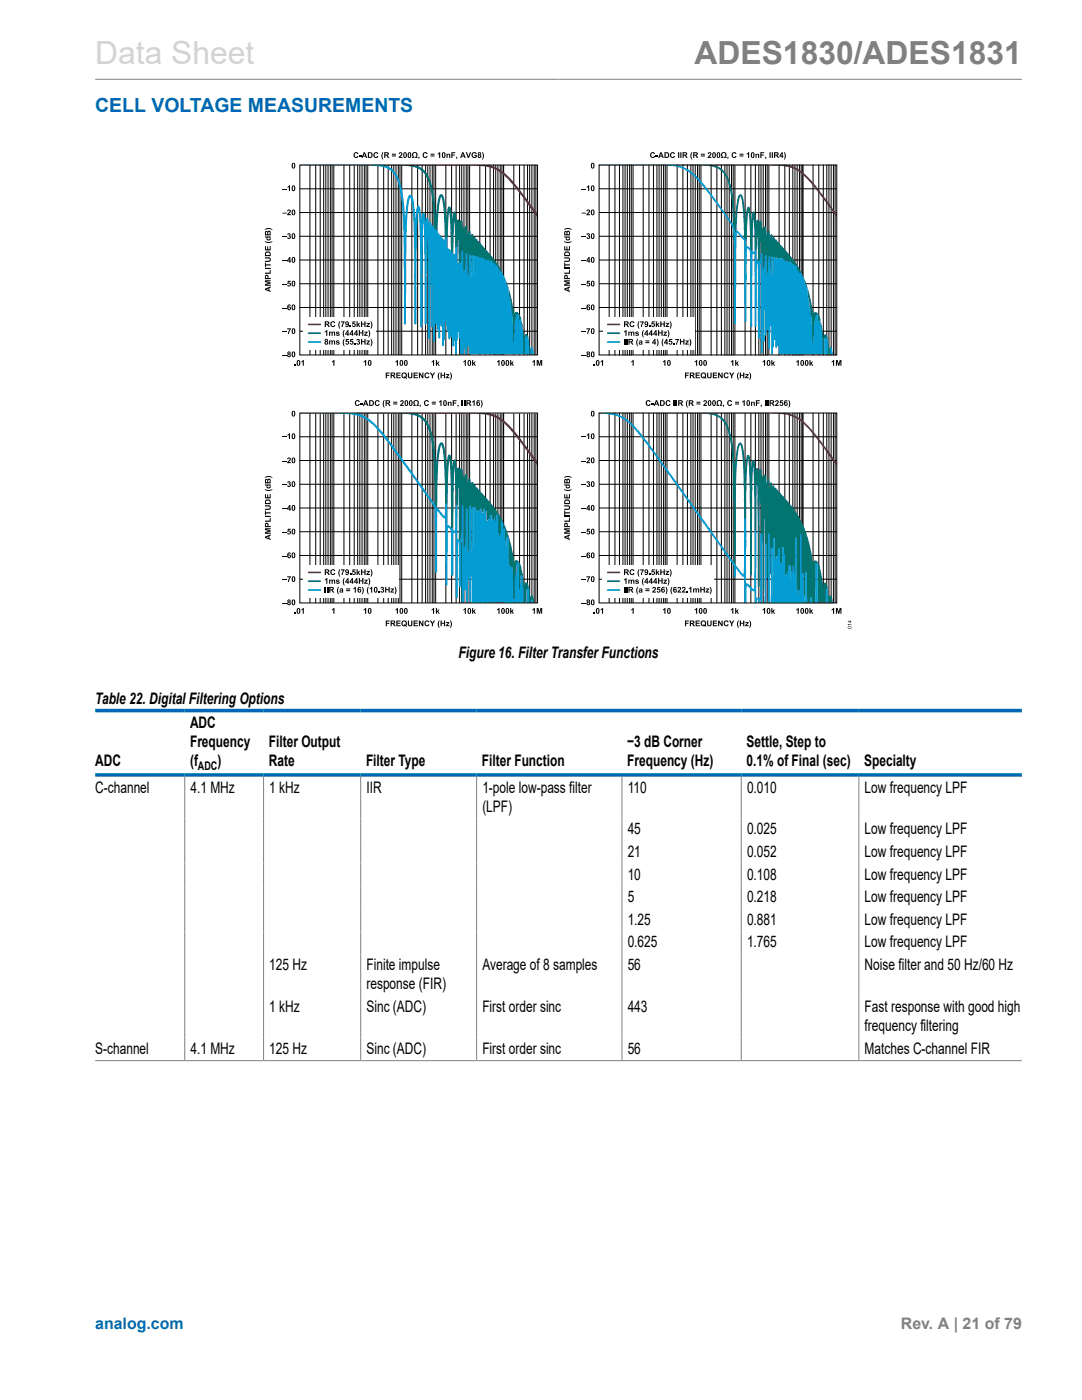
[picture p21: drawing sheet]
<svg xmlns="http://www.w3.org/2000/svg" width="216mm" height="279mm" viewBox="0 0 216 279" stroke-linecap="round" stroke-linejoin="round" font-family="sans-serif">
<defs><g id="words">
<text font-size="6.3" fill="#d3d3d3" x="19" y="12.7">Data Sheet</text>
<text font-size="6.3" fill="#808080" x="138.6" y="12.7">ADES1830/ADES1831</text>
<text font-size="3.9" fill="#0067b8" x="19" y="22.3">CELL VOLTAGE MEASUREMENTS</text>
<g font-size="3.2">
<text x="91.5" y="131.4">Figure 16. Filter Transfer Functions</text>
<text x="19" y="140.5">Table 22. Digital Filtering Options</text>
<text x="37.9" y="145.3">ADC</text>
<text x="37.9" y="149.1">Frequency</text>
<text x="53.7" y="149.1">Filter Output</text>
<text x="125.2" y="149.1">−3 dB Corner</text>
<text x="149" y="149.1">Settle, Step to</text>
<text x="19" y="153">ADC</text>
<text x="37.9" y="153">(f</text>
<text x="43.4" y="153">)</text>
<text x="53.7" y="153">Rate</text>
<text x="73" y="153">Filter Type</text>
<text x="96.2" y="153">Filter Function</text>
<text x="125.2" y="153">Frequency (Hz)</text>
<text x="149" y="153">0.1% of Final (sec)</text>
<text x="172.4" y="153">Specialty</text>
<text x="19" y="158.2">C-channel</text>
<text x="38" y="158.2">4.1 MHz</text>
<text x="53.7" y="158.2">1 kHz</text>
<text x="73.1" y="158.2">IIR</text>
<text x="96.2" y="158.2">1-pole low-pass filter</text>
<text x="96.2" y="162">(LPF)</text>
<text x="125.2" y="158.2">110</text>
<text x="149.1" y="158.2">0.010</text>
<text x="172.5" y="158.2">Low frequency LPF</text>
<text x="125.2" y="166.5">45</text>
<text x="149.1" y="166.5">0.025</text>
<text x="172.5" y="166.5">Low frequency LPF</text>
<text x="125.2" y="171">21</text>
<text x="149.1" y="171">0.052</text>
<text x="172.5" y="171">Low frequency LPF</text>
<text x="125.2" y="175.5">10</text>
<text x="149.1" y="175.5">0.108</text>
<text x="172.5" y="175.5">Low frequency LPF</text>
<text x="125.2" y="180.1">5</text>
<text x="125.2" y="184.6">1.25</text>
<text x="149.1" y="180.1">0.218</text>
<text x="149.1" y="184.6">0.881</text>
<text x="172.5" y="180.1">Low frequency LPF</text>
<text x="172.5" y="184.6">Low frequency LPF</text>
<text x="125.2" y="189.1">0.625</text>
<text x="149.1" y="189.1">1.765</text>
<text x="172.5" y="189.1">Low frequency LPF</text>
<text x="53.7" y="193.6">125 Hz</text>
<text x="73.1" y="193.6">Finite impulse</text>
<text x="73.1" y="197.4">response (FIR)</text>
<text x="96.2" y="193.6">Average of 8 samples</text>
<text x="125.2" y="193.6">56</text>
<text x="172.5" y="193.6">Noise filter and 50 Hz/60 Hz</text>
<text x="53.7" y="201.9">1 kHz</text>
<text x="73.1" y="201.9">Sinc (ADC)</text>
<text x="96.2" y="201.9">First order sinc</text>
<text x="125.2" y="201.9">443</text>
<text x="172.5" y="201.9">Fast response with good high</text>
<text x="172.5" y="205.7">frequency filtering</text>
<text x="19" y="210.2">S-channel</text>
<text x="38" y="210.2">4.1 MHz</text>
<text x="53.7" y="210.2">125 Hz</text>
<text x="73.1" y="210.2">Sinc (ADC)</text>
<text x="96.2" y="210.2">First order sinc</text>
<text x="125.2" y="210.2">56</text>
<text x="172.5" y="210.2">Matches C-channel FIR</text>
</g>
<text font-size="3.2" fill="#0067b8" x="19" y="265.3">analog.com</text>
<text font-size="3.2" fill="#808080" x="179.8" y="265.3">Rev. A | 21 of 79</text>
<text font-size="2.4" x="39.5" y="153.6">ADC</text>
</g></defs>
<path d="M19 15.8h184.9" fill="none" stroke="#808080" stroke-width=".2"/>
<g fill="none" stroke="#000" stroke-width=".2">
<path d="M59.8 37.7h47.5M61.8 32.9v37.9M63 32.9v37.9M63.9 32.9v37.9M64.6 32.9v37.9M65 32.9v37.9M65.5 32.9v37.9M65.9 32.9v37.9M66.3 32.9v37.9M66.6 32.9v37.9M68.6 32.9v37.9M69.8 32.9v37.9"/>
<path d="M70.7 32.9v37.9M71.4 32.9v37.9M71.8 32.9v37.9M72.2 32.9v37.9M72.7 32.9v37.9M73 32.9v37.9M73.4 32.9v37.9M75.4 32.9v37.9M76.6 32.9v37.9M77.5 32.9v37.9M78.1 32.9v37.9M78.6 32.9v37.9"/>
<path d="M79 32.9v37.9M79.5 32.9v37.9M79.8 32.9v37.9M80.2 32.9v37.9M82.2 32.9v37.9M83.3 32.9v37.9M84.2 32.9v37.9M84.9 32.9v37.9M85.4 32.9v37.9M85.8 32.9v37.9M86.3 32.9v37.9M86.6 32.9v37.9"/>
<path d="M86.9 32.9v37.9M89 32.9v37.9M90.1 32.9v37.9M91 32.9v37.9M91.7 32.9v37.9M92.1 32.9v37.9M92.6 32.9v37.9M93 32.9v37.9M93.4 32.9v37.9M93.7 32.9v37.9M95.7 32.9v37.9M96.9 32.9v37.9"/>
<path d="M97.8 32.9v37.9M98.5 32.9v37.9M98.9 32.9v37.9M99.4 32.9v37.9M99.8 32.9v37.9M100.1 32.9v37.9M100.5 32.9v37.9M102.5 32.9v37.9M103.7 32.9v37.9M104.6 32.9v37.9M105.3 32.9v37.9M105.7 32.9v37.9"/>
<path d="M106.1 32.9v37.9M106.6 32.9v37.9M106.9 32.9v37.9M59.8 56.6h47.5M59.8 51.9h47.5M59.8 47.2h47.5M59.8 42.4h47.5M59.8 66.1h47.5M59.8 61.4h47.5"/>
</g>
<g fill="#000">
<path d="M56.3 37.6h.9v.2h-.9zM57.4 37.3l.5-.3v1.1h-.3v-.8l-.2 .2zM70.7 30.5l.6-.1 .2 .3h-.2l-.1-.1a.35 .35 0 0 0-.4 .3 .35 .35 0 0 0 .4 .4l.1-.2 .2 .1a.55 .55 0 0 1-.8 .2 .55 .55 0 0 1 0-.9zM71.7 31h.4v.2h-.4zM74.7 30.5l.5-.1 .3 .3h-.2l-.1-.1a.35 .35 0 0 0-.5 .3 .35 .35 0 0 0 .5 .4l.1-.2 .2 .1a.55 .55 0 0 1-.8 .2 .55 .55 0 0 1 0-.9zM76.3 30.4h.2l-.2 .7 .2 .7a1.01 1.01 0 0 1-.2-1.4zM79.7 30.5a.42 .42 0 0 1 .6 .2 .42 .42 0 0 1-.4 .5l.4 .1v.2h-.8l.1-.2a.62 .62 0 0 0 .4-.7l-.4 .1zM82.4 30.5a.55 .55 0 0 1 .8 0 .55 .55 0 0 1-.2 .9l.3-.1v.2h-.5v-.2a.41 .41 0 0 0 .3-.6 .41 .41 0 0 0-.7 0 .41 .41 0 0 0 .3 .6v.2h-.5v-.2l.3 .1a.53 .53 0 0 1-.1-.9zM83.5 31.3h.2v.3l-.2 .2zM84.5 30.5l.5-.1 .3 .3h-.2l-.1-.1a.35 .35 0 0 0-.4 .3 .35 .35 0 0 0 .4 .4l.1-.2 .2 .1a.55 .55 0 0 1-.8 .2 .55 .55 0 0 1 0-.9zM87.3 30.7l.5-.3v1.1h-.2v-.8l-.3 .2zM89.1 30.7h.2v.1a.29 .29 0 0 1 .3-.1 .29 .29 0 0 1 .2 .3v.5h-.2v-.6l-.1-.1-.2 .2v.5h-.2z"/>
<path d="M90.1 30.4h.7v.2h-.5v.2h.5v.2h-.5v.5h-.2zM91 31.3h.2v.3l-.2 .2zM92.9 30.4h.3l.3 .8 .3-.8h.2l-.4 1.1h-.3zM94.2 30.5l.6-.1 .3 .3h-.2a.32 .32 0 0 0-.5 0 .32 .32 0 0 0 0 .5 .32 .32 0 0 0 .5-.1h-.3v-.2h.5v.5a.62 .62 0 0 1-.8 0 .62 .62 0 0 1-.1-.9zM96.2 30.4a.9 .9 0 0 1 0 1.4l.2-.7zM52.9 51.4h.6a.46 .46 0 0 1 .5 .4 .46 .46 0 0 1-.5 .5h-.6v-.3h.6a.24 .24 0 0 0 .3-.2 .24 .24 0 0 0-.3-.2h-.6zM52.9 55.9h1.1v.2h-.9l.9 .3v.2l-.9 .2h.9v.2h-1.1v-.3l.7-.2-.7-.2zM52.9 54.4h.9v-.6h.2v.8h-1.1zM52.9 53.5h1.1v.2h-1.1zM52.9 52.4h.2v.4h.9v.2h-.9v.3h-.2zM52.9 49.1h.2v.6h.2v-.5h.2v.5h.3v-.6h.2v.9h-1.1zM52.9 48.1l.7 .2 .7-.2a.9 .9 0 0 1-1.4 0z"/>
<path d="M52.9 45.7a1.02 1.02 0 0 1 1.4 .2l-.7-.2-.7 .2zM56.3 56.7h.9v.1h-.9zM56.3 47.2h.9v.2h-.9zM56.3 51.9h.9v.2h-.9zM56.3 42.5h.9v.1h-.9zM57.4 46.6a.31 .31 0 0 1 .5 0 .31 .31 0 0 1-.1 .5 .36 .36 0 0 1 0 .6 .36 .36 0 0 1-.5-.3h.2a.17 .17 0 0 0 .2 .1 .17 .17 0 0 0 .1-.3 .17 .17 0 0 0-.2 0l.2-.4h-.5zM57.4 56h.6v.2h-.4v.2a.38 .38 0 0 1 .5 .3 .38 .38 0 0 1-.3 .5 .38 .38 0 0 1-.5-.3l.3 .1a.19 .19 0 0 0 .2-.3 .19 .19 0 0 0-.3 0l-.2-.1zM57.4 41.9a.42 .42 0 0 1 .6 .2 .42 .42 0 0 1-.4 .6h.4v.2h-.7v-.2a.62 .62 0 0 0 .5-.7l-.5 .1zM56.3 70.8h.9v.2h-.9zM56.3 66.1h.9v.2h-.9zM56.3 61.4h.9v.2h-.9zM57.3 65.5h.7l-.3 1.1h-.2v-.1l.3-.8h-.5z"/>
<path d="M58.8 72.8h.2v.2h-.2zM60.1 72.1l.5-.2v1.1h-.2v-.8l-.3 .1zM66.2 72.1l.5-.2v1.1h-.2v-.8l-.3 .1zM72.6 72.1l.5-.2v1.1h-.3v-.8l-.2 .1zM77 74.4h.7v.1h-.5v.3h.5v.2h-.5v.5h-.2zM79.1 74.4h.8v.1h-.6v.3h.6v.2h-.6v.3h.6v.2h-.8zM78.9 72.1l.5-.2v1.1h-.2v-.8l-.3 .1zM81.4 74.4h.2v.6a.24 .24 0 0 0 .2 .3 .24 .24 0 0 0 .3-.3v-.6h.2v.5a.46 .46 0 0 1-.5 .6 .46 .46 0 0 1-.4-.5zM82.5 74.4h.9v.1h-.6v.3h.5v.2h-.5v.3h.6v.2h-.9zM83.6 74.4h.2l.5 .7v-.7h.2v1.1h-.2l-.5-.8v.8h-.2zM84.8 74.5l.6-.1 .3 .3h-.3v-.1a.35 .35 0 0 0-.5 .3 .35 .35 0 0 0 .5 .4l.1-.2h.2a.55 .55 0 0 1-.9 .3 .55 .55 0 0 1 0-.9zM85.8 74.3h.2l.3 .5 .3-.5h.2l-.4 .7v.5h-.2v-.5z"/>
<path d="M86.1 72.1l.5-.2v1.1h-.2v-.8l-.3 .1zM87 71.9h.2v.6l.3-.3h.2l-.3 .3 .3 .5h-.2l-.2-.4-.1 .4h-.2zM87.6 74.3h.1l-.1 .8 .1 .7a1.01 1.01 0 0 1-.1-1.5zM87.9 74.4h.2v.4h.5v-.4h.2v1.1h-.2v-.5h-.5v.5h-.2zM89 74.7h.7l-.5 .6h.5v.2h-.7l.4-.7h-.4zM89.8 74.3a.9 .9 0 0 1 0 1.5l.2-.7zM92.5 72.1l.5-.2v1.1h-.3v-.8l-.2 .1zM94.2 71.9h.2v.6l.3-.3h.2l-.2 .3 .3 .5h-.3l-.2-.4-.1 .4h-.2zM99.2 72.1l.5-.2v1.1h-.2v-.8l-.3 .1zM101.8 71.9h.2v.6l.3-.3h.2l-.2 .3 .3 .5h-.3l-.2-.4-.1 .4h-.2zM106.2 72.1l.5-.2v1.1h-.2v-.8l-.3 .1zM107.1 71.9h.3l.2 .7 .2-.7h.4v1.1h-.2v-.9l-.2 .9h-.3l-.2-.9v.9h-.2z"/>
<path d="M58.3 37.1a.46 .46 0 0 1 .6 .1 .46 .46 0 0 1 0 .6 .39 .39 0 0 1-.5 .3 .39 .39 0 0 1-.2-.5zM58.5 37.2l-.1 .5 .2 .3 .1-.6-.1-.2z"/>
<path d="M58.3 32.6a.46 .46 0 0 1 .6 .1 .46 .46 0 0 1 0 .6 .39 .39 0 0 1-.5 .3 .39 .39 0 0 1-.2-.5zM58.5 32.7l-.1 .5 .2 .3 .1-.6-.1-.2z"/>
<path d="M72.6 30.4h.2l.5 1.1h-.3l-.1-.2h-.4l-.1 .2h-.3zM72.7 30.6l-.2 .5h.4z"/>
<path d="M73.4 30.4h.4a.57 .57 0 0 1 .6 .5 .57 .57 0 0 1-.6 .6h-.4zM73.6 30.6v.7a.39 .39 0 0 0 .5-.4 .39 .39 0 0 0-.5-.3z"/>
<path d="M76.7 30.4h.4a.33 .33 0 0 1 .5 .2 .33 .33 0 0 1-.3 .4l.4 .5h-.3l-.5-.5v.5h-.2zM76.9 30.6v.3l.4-.1v-.2z"/>
<path d="M78.2 30.7h.8v.2h-.8zM78.2 31h.8v.2h-.8z"/>
<path d="M80.6 30.5a.46 .46 0 0 1 .6 .1 .46 .46 0 0 1 0 .5 .39 .39 0 0 1-.5 .4 .39 .39 0 0 1-.2-.5zM80.8 30.6l-.1 .5 .1 .3 .2-.6-.1-.2z"/>
<path d="M81.4 30.5a.46 .46 0 0 1 .6 .1 .46 .46 0 0 1 .1 .5 .39 .39 0 0 1-.5 .4 .39 .39 0 0 1-.3-.5zM81.6 30.6v.5l.1 .3 .1-.6v-.2z"/>
<path d="M85.9 30.7h.8v.2h-.8zM85.9 31h.8v.2h-.8z"/>
<path d="M88.3 30.5a.46 .46 0 0 1 .6 .1 .46 .46 0 0 1 0 .5 .39 .39 0 0 1-.5 .4 .39 .39 0 0 1-.2-.5zM88.5 30.6l-.1 .5 .1 .3 .2-.6-.1-.2z"/>
<path d="M92.2 30.4h.3l.4 1.1h-.2l-.1-.2h-.5l-.1 .2h-.2zM92.4 30.6l-.2 .5h.3z"/>
<path d="M95.4 30.5a.32 .32 0 0 1 .5-.1 .32 .32 0 0 1 0 .5 .34 .34 0 0 1 0 .5 .34 .34 0 0 1-.5 0 .34 .34 0 0 1 .1-.5l-.2-.2zM95.5 31.2a.2 .2 0 0 0 .4 0 .2 .2 0 0 0-.4 0zM95.5 30.7a.15 .15 0 0 0 .3 0 .15 .15 0 0 0-.3 0z"/>
<path d="M53 50.3a.59 .59 0 0 1 .6-.1 .59 .59 0 0 1 .4 .5v.4h-1.1zM53.1 50.5v.4h.7a.4 .4 0 0 0-.2-.5 .4 .4 0 0 0-.5 .1z"/>
<path d="M53 46.2l.2-.1 .2 .1a.35 .35 0 0 1 .5-.1 .35 .35 0 0 1 .1 .5v.4h-1.1zM53.1 46.3v.4h.2v-.3zM53.6 46.3l-.1 .4h.3v-.4z"/>
<path d="M52.9 57.6l1.1-.4v.2l-.3 .1v.5h.3v.3l-1.1-.4zM53.1 57.7l.5 .2v-.3z"/>
<path d="M53 54.9a.42 .42 0 0 1 .5 .1 .42 .42 0 0 1 .1 .5h.4v.2h-1.1zM53.1 55.1v.4h.3a.24 .24 0 0 0 0-.3 .24 .24 0 0 0-.2-.1z"/>
<path d="M52.9 47.2h1.1v.2h-.1a.38 .38 0 0 1 0 .5 .38 .38 0 0 1-.6 0 .38 .38 0 0 1 0-.5h-.4zM53.4 47.5a.23 .23 0 0 0 .4 0 .23 .23 0 0 0-.4 0z"/>
<path d="M57.8 51.3h.1v.7h.2l-.2 .4h-.2v-.2h-.4zM57.7 51.6l-.2 .4h.2z"/>
<path d="M58.3 56.1a.46 .46 0 0 1 .6 .1 .46 .46 0 0 1 0 .6 .39 .39 0 0 1-.5 .4 .39 .39 0 0 1-.2-.6zM58.5 56.2l-.1 .6 .2 .2 .1-.6-.1-.2z"/>
<path d="M58.3 46.7a.46 .46 0 0 1 .6 0 .46 .46 0 0 1 0 .6 .39 .39 0 0 1-.5 .4 .39 .39 0 0 1-.2-.6zM58.5 46.8l-.1 .5 .2 .2 .1-.5-.1-.2z"/>
<path d="M58.3 51.4a.46 .46 0 0 1 .6 .1 .46 .46 0 0 1 0 .6 .39 .39 0 0 1-.5 .3 .39 .39 0 0 1-.2-.5zM58.5 51.5l-.1 .5 .2 .3 .1-.6-.1-.2z"/>
<path d="M58.3 41.9a.46 .46 0 0 1 .6 .1 .46 .46 0 0 1 0 .6 .39 .39 0 0 1-.5 .4 .39 .39 0 0 1-.2-.6zM58.5 42l-.1 .6 .2 .2 .1-.6-.1-.2z"/>
<path d="M57.4 70.2a.32 .32 0 0 1 .5 0 .32 .32 0 0 1 0 .5 .34 .34 0 0 1 0 .5 .34 .34 0 0 1-.5 0 .34 .34 0 0 1 .1-.5l-.2-.2zM57.5 70.9a.2 .2 0 0 0 .4 0 .2 .2 0 0 0-.4 0zM57.5 70.4a.15 .15 0 0 0 .3 0 .15 .15 0 0 0-.3 0z"/>
<path d="M57.4 60.9l.4-.1 .2 .2h-.4l-.1 .3a.37 .37 0 0 1 .5 .2 .37 .37 0 0 1-.3 .5 .37 .37 0 0 1-.4-.5zM57.5 61.5a.2 .2 0 0 0 .4 0 .2 .2 0 0 0-.4 0z"/>
<path d="M58.3 70.3a.46 .46 0 0 1 .6 0 .46 .46 0 0 1 0 .6 .39 .39 0 0 1-.5 .4 .39 .39 0 0 1-.2-.6zM58.5 70.3l-.1 .6 .2 .2 .1-.5-.1-.3z"/>
<path d="M58.3 65.6a.46 .46 0 0 1 .6 .1 .46 .46 0 0 1 0 .6 .39 .39 0 0 1-.5 .4 .39 .39 0 0 1-.2-.6zM58.5 65.7l-.1 .6 .2 .2 .1-.6-.1-.2z"/>
<path d="M58.3 60.9a.46 .46 0 0 1 .6 0 .46 .46 0 0 1 0 .6 .39 .39 0 0 1-.5 .4 .39 .39 0 0 1-.2-.6zM58.5 61l-.1 .5 .2 .2 .1-.5-.1-.2z"/>
<path d="M59.3 72a.46 .46 0 0 1 .6 0 .46 .46 0 0 1 0 .6 .39 .39 0 0 1-.5 .4 .39 .39 0 0 1-.2-.6zM59.5 72.1l-.1 .5 .2 .2 .1-.5-.1-.2z"/>
<path d="M73.5 72a.46 .46 0 0 1 .6 0 .46 .46 0 0 1 0 .6 .39 .39 0 0 1-.5 .4 .39 .39 0 0 1-.2-.6zM73.7 72.1l-.1 .5 .2 .2 .1-.5-.1-.2z"/>
<path d="M77.9 74.4h.5a.33 .33 0 0 1 .5 .2 .33 .33 0 0 1-.3 .4l.4 .5h-.3l-.5-.5v.5h-.3zM78.2 74.5v.3l.4-.1v-.1z"/>
<path d="M79.8 72a.46 .46 0 0 1 .6 0 .46 .46 0 0 1 .1 .6 .39 .39 0 0 1-.5 .4 .39 .39 0 0 1-.3-.6zM80 72.1v.5l.1 .2 .1-.5v-.2z"/>
<path d="M80.7 72a.46 .46 0 0 1 .6 0 .46 .46 0 0 1 0 .6 .39 .39 0 0 1-.5 .4 .39 .39 0 0 1-.2-.6zM80.9 72.1l-.1 .5 .2 .2 .1-.5-.1-.2z"/>
<path d="M80.2 74.5a.59 .59 0 0 1 .9 0 .59 .59 0 0 1 0 .8l.1 .1v.2l-.2-.1a.71 .71 0 0 1-.9-.6zM80.4 74.6a.38 .38 0 0 0-.1 .5 .38 .38 0 0 0 .4 .2l-.1-.1v-.1l.3 .1a.37 .37 0 0 0 0-.5 .37 .37 0 0 0-.5-.1z"/>
<path d="M93.4 72a.46 .46 0 0 1 .6 0 .46 .46 0 0 1 0 .6 .39 .39 0 0 1-.5 .4 .39 .39 0 0 1-.2-.6zM93.6 72.1l-.1 .5 .1 .2 .2-.5-.1-.2z"/>
<path d="M100.1 72a.46 .46 0 0 1 .6 0 .46 .46 0 0 1 0 .6 .39 .39 0 0 1-.5 .4 .39 .39 0 0 1-.2-.6zM100.3 72.1l-.1 .5 .2 .2 .1-.5-.1-.2z"/>
<path d="M101 72a.46 .46 0 0 1 .6 0 .46 .46 0 0 1 0 .6 .39 .39 0 0 1-.5 .4 .39 .39 0 0 1-.2-.6zM101.2 72.1l-.1 .5 .1 .2 .2-.5-.1-.2z"/>
</g>
<path d="M60.6 63.4h14.4v6.5h-14.4z" fill="#fff"/>
<g fill="#000">
<path d="M64.8 66.2l.5-.3v1.1h-.2v-.8l-.3 .2zM65.7 68l.2 .1 .6-.1a.27 .27 0 0 1 .3 0 .27 .27 0 0 1 .1 .2v.6h-.2l-.2-.7-.1 .1v.6h-.2l-.1-.7-.2 .1v.6h-.2zM65.7 66.2l.2 .1 .6-.1a.27 .27 0 0 1 .3 0 .27 .27 0 0 1 .1 .3v.5h-.2l-.2-.7-.1 .1v.6h-.2l-.1-.7-.2 .1v.6h-.2zM66.1 64.3l.5-.2 .3 .3-.2 .1-.1-.1a.35 .35 0 0 0-.5 .3 .35 .35 0 0 0 .5 .3l.1-.2 .2 .1a.55 .55 0 0 1-.8 .2 .55 .55 0 0 1 0-.8zM67.1 68l.4-.1 .3 .2-.5 .1a.33 .33 0 0 1 .4 .1 .33 .33 0 0 1-.1 .5l-.5-.2-.1-.1h.6l-.5-.2zM67.1 66.2h.4l.3 .2h-.5a.33 .33 0 0 1 .4 .2 .33 .33 0 0 1-.1 .4l-.5-.1-.1-.1h.6l-.5-.3zM67.7 64.1h.2l-.2 .8 .2 .7a1.01 1.01 0 0 1-.2-1.5zM68 64.1h.8l-.4 1.2h-.2v-.2l.3-.8h-.5zM68.6 67.6h.2l-.2 .8 .2 .7a1.01 1.01 0 0 1-.2-1.5zM68.6 65.9h.2l-.2 .7 .2 .8a1.01 1.01 0 0 1-.2-1.5zM69 67.6h.6v.3h-.4v.1a.38 .38 0 0 1 .5 .3 .38 .38 0 0 1-.3 .5 .38 .38 0 0 1-.5-.3l.3 .1a.19 .19 0 0 0 .2-.2 .19 .19 0 0 0-.3-.1l-.2-.1zM69.9 67.6h.6v.3h-.4v.1a.38 .38 0 0 1 .4 .3 .38 .38 0 0 1-.3 .5 .38 .38 0 0 1-.4-.3l.3 .1a.19 .19 0 0 0 .2-.2 .19 .19 0 0 0-.3-.1l-.2-.1z"/>
<path d="M69.8 65h.2v.3h-.2zM70.4 64.1h.5v.2h-.4v.2a.38 .38 0 0 1 .5 .3 .38 .38 0 0 1-.3 .5 .38 .38 0 0 1-.5-.3l.3 .1a.21 .21 0 0 0 .3-.3 .2 .2 0 0 0-.4 0l-.1-.1zM70.7 68.6h.2v.2h-.2zM71.2 67.7a.31 .31 0 0 1 .5 0 .31 .31 0 0 1-.1 .5 .36 .36 0 0 1 0 .6 .36 .36 0 0 1-.5-.3l.2-.1a.17 .17 0 0 0 .2 .2 .17 .17 0 0 0 .1-.3 .17 .17 0 0 0-.2 0l.2-.4h-.5zM71.1 64.1h.3v.6l.2-.3h.3l-.3 .3 .3 .6h-.2l-.2-.4-.1 .4h-.3zM71.6 65.9h.2v.4h.5v-.4h.2v1.1h-.2v-.5h-.5v.5h-.2zM72 64.1h.3v.5h.4v-.5h.2v1.2h-.2v-.5h-.4v.5h-.3zM72 67.6h.3v.5h.4v-.5h.2v1.2h-.2v-.5h-.4v.5h-.3zM72.7 66.2h.7l-.5 .6h.5v.2h-.7l.4-.6h-.4zM73.1 68h.7l-.4 .6h.4v.2h-.7l.4-.7h-.4zM73.1 64.4h.7l-.4 .7h.4v.2h-.7l.4-.7h-.4zM73.5 65.9a.9 .9 0 0 1 0 1.5l.2-.8z"/>
<path d="M73.9 64.1a.9 .9 0 0 1 0 1.5l.2-.7zM73.9 67.6a.9 .9 0 0 1 0 1.5l.2-.7z"/>
<path d="M64.8 64.1h.5a.33 .33 0 0 1 .4 .3 .33 .33 0 0 1-.3 .4l.4 .5h-.3l-.4-.5-.1 .5h-.2zM65 64.3v.3l.5-.1-.1-.2z"/>
<path d="M64.9 67.7a.32 .32 0 0 1 .5 0 .32 .32 0 0 1-.1 .5 .34 .34 0 0 1 .1 .5 .34 .34 0 0 1-.5 0 .34 .34 0 0 1 0-.5l-.1-.2zM65 68.4a.17 .17 0 0 0 .3 0 .17 .17 0 0 0-.3 0zM65 67.9a.15 .15 0 0 0 .3 0 .15 .15 0 0 0-.3 0z"/>
<path d="M69 64.2a.55 .55 0 0 1 .7 .3 .55 .55 0 0 1-.3 .8h-.3l-.2-.3 .4 .1 .1-.3a.35 .35 0 0 1-.5-.1 .35 .35 0 0 1 .1-.5zM69 64.5a.2 .2 0 0 0 .4 0 .2 .2 0 0 0-.4 0z"/>
<path d="M69.4 65.9h.1v.7h.2l-.2 .4h-.2v-.2h-.4zM69.3 66.2l-.2 .4h.2z"/>
<path d="M70.2 65.9h.2v.7h.2l-.2 .4h-.2v-.2h-.5zM70.2 66.2l-.3 .4h.3z"/>
<path d="M71.1 65.9h.2v.7h.1l-.1 .4h-.2v-.2h-.5zM71.1 66.2l-.3 .4h.3z"/>
</g>
<path d="M61.6 68.3h2.3" fill="none" stroke="#039dd3" stroke-width=".33"/>
<path d="M61.6 66.5h2.3" fill="none" stroke="#027570" stroke-width=".33"/>
<path d="M61.6 64.8h2.3" fill="none" stroke="#9d1b40" stroke-width=".33"/>
<path d="M59.9 32.9h16.5a4.7 4.7 0 0 1 3.6 4l.5 2.8 .3 3.9 .2-1.6a7 7 0 0 1 .7-3.1 .69 .69 0 0 1 .7 .8l.5 4 .2-2.2a.35 .35 0 0 1 .3-.5 .35 .35 0 0 1 .4 .4l.2 2.3 .3-1.2 .2-.1 .3 .3 .2 1.5v-.6l.3-.1 .3 1 .1-.2 .3 .1 .1 .7 .3-.1 .2 .6h.3l.1 .4 .3 .1 .1 .4 .3 .1 .3 .7 .5 .5h.2a.26 .26 0 0 1 .1-.4 .26 .26 0 0 1 .4 .3v1.9l.5 .2 1 1 .1-1.5 .2-.1 .2 .1 .1 3.1 .6 .2 .1-.5v-1.7a.25 .25 0 0 1 .1-.3 .25 .25 0 0 1 .3 0l.2 3.9a1.17 1.17 0 0 0 .3-1.2v-2.2l.3-.1 .1 .1 .1 4.4 .1-.7 .1-3.5 .2-.1 .2 .2v4.4l.1-4.2 .2-.2a.64 .64 0 0 1 .2 .9l.1 2.9v-3.6l1 .1 .1 .2h.5l.3 .2a.75 .75 0 0 0 1 .2l1 .6 .6 .6h.2a2.38 2.38 0 0 0 1 1.5l.4 .9v.4l.2 .1v.6l.2 .1 .1 .6 .2 .4 .1 1.2 .5 2.2v1.5l.2 .1 .1 2.1 .1 .2v3.3l.1-.1v-1.4l.2-.3v-2.3l.2-.1 .2-1.2 .2-.2 .2 .2 .2 .9 .3 .1v1.2h.2l.1 .3 .1 5.4h-10.8v-1.7h-.2l-.2 .3v1.4h-.4l-.1-2.4-.2 2.4h-.7v-3.1l-.3-.1v-1.4l-.2 .1v1.7l-.1 .1v2.7h-.4v-2.7h-.1v.3a.65 .65 0 0 1-.2 .9l-.2-.2v-1.7l-.4-.1-.1 .6h-.2l-.2-.2v-1.3l-.2-.2v-1l-.2-.2v-.7l-.1-.1-.1 3.7-.2 .1v1l-.1 .2-.3-.2v-3.7h-.2l-.1-.3-.1 2.5-.3 .1-.1-1.7-.3-.1v-1h-.2l-.1-.1v3.5l-.2 .1-.2-.1v-11.5l-.1 8.6-.3 .1-.1-.1-.1-13.6v15.9l-.3 .1-.1-.1-.1-19.6v-.4l-.2 17.1-.1 .2-.3-.1v-13.7l-.2-6.8-.2 4.9v16.2l-.3 .1-.2-.3v-16.9l-.1-4.5-.2-1.5-.3 5.5-.1 16.9-.2 .2-.2-.2-.1-18.4-.3-4.6-.4-2.3-.4 1.2-.2 3-.3 7.3v13.9l-.1 .1-.3-.2-.1-17.4-.2-4.9-.3-3.2a7.9 7.9 0 0 0-2.2-5.2 11.9 11.9 0 0 0-6.2-.9h-10.4z" fill="#039dd3"/>
<path d="M76.6 32.9h6a4.6 4.6 0 0 1 3.5 3.9l.6 3 .3 3.6 .4-3.7a.92 .92 0 0 1 .8-.9 7.6 7.6 0 0 1 .8 3.5l.1 1.4 .2-2 .2-.5a.77 .77 0 0 1 .6 .9l.1 1.6 .1-.2a1.21 1.21 0 0 1 .4-1.3l.3 .3 .1 1.7 .1-.3 .3-.1 .2 .7 .2-.5h.2l.3 1.5 .3 .1 .1-.4 .2-.1 .2 .4 .1 1.3 .1-.3a.39 .39 0 0 1 .3-.5l.2 .3 .1 1.2v-.2a.36 .36 0 0 1 0-.4 .36 .36 0 0 1 .4-.2l.1 .7 .3-.2 .1 .6h.4v.4l.2-.1 .2 .4h.2l.1 .3 .9 .9 1.7 2 1.7 2.7-.7-.5-.3-.8h-.2l-.6-.6-1-.6a.76 .76 0 0 1-1-.4l-.8-.1-.1-.2-.4-.1-.2 .1a.27 .27 0 0 0-.3-.1 .27 .27 0 0 0-.2 .1 .22 .22 0 0 0-.1-.3 .22 .22 0 0 0-.3 .2l-.1 4.2v-4.4l-.2-.2-.2 .1-.1 3.5-.1 .7-.1-4.3-.1-.2-.3 .2v1.7a1.76 1.76 0 0 1-.3 1.6l-.1-3.6-.2-.4-.3 .1v-1.1v3.4l-.1 .2-.4-.2-.1-4.6-.1 4.6-.1-3.1-.2-.1-.2 .2-.1-5.1-.2 6.3-.5-.6-.1-5.3-.3-2.4-.2 3.7-.1 3.6h-.1l-.1-2-.1-.2h-.2l-.3-6-.5-2.2-.5 2.8-.2 4.1h-.3l-.1-.5h-.3l-.2-4.6-.4-2.7a7.4 7.4 0 0 0-2-4.3 10 10 0 0 0-5.6-1h-1.5z" fill="#027570"/>
<path d="M82.6 32.9h15.1a12.2 12.2 0 0 1 6.1 5.1l2.9 3.9a1.27 1.27 0 0 1 .5 1.5l-4.7-6.3a8.9 8.9 0 0 0-5.4-3.8l-3.3-.3-10.6 .1z" fill="#9d1b40"/>
<path d="M104.8 67.2a.34 .34 0 0 1 .5-.1 .34 .34 0 0 1 .1 .4l.2 .6 .1 2.6h-1.1v-.3l.2-.1z" fill="#039dd3"/>
<path d="M104 63.9l.7 3.3a.35 .35 0 0 1 .2-.5 .35 .35 0 0 1 .4 .3l.1 .5a.35 .35 0 0 0-.2-.4 .35 .35 0 0 0-.4 .2v1.5a2.97 2.97 0 0 1-.3 1.9l-.1-4.7-.2-.8-.2-.2z" fill="#027570"/>
<path d="M105.9 69.3l.1-.1a1.39 1.39 0 0 1 .5 1.5h-.6z" fill="#039dd3"/>
<path d="M105.6 68.1l.2 1.5 .1-.2v1.3h-.2z" fill="#027570"/>
<path d="M86.4 56.6l-.1 8.6z" fill="#71c7e5"/>
<path d="M100.9 55.9l1.1 3.3 .6 3.4a.46 .46 0 0 1 .4-.4 .46 .46 0 0 1 .5 .3l.4 .8 .1 .5h-.3l-.2-1-.2-.1-.2 .2-.2 1.1-.2 .1v1.4a1.2 1.2 0 0 1-.2 1.2v1.4l-.1 .2-.1-5.1-.1-.5-.2-.2v-1.4l-.5-2.3a2.39 2.39 0 0 0-.3-1.7l-.1-.5-.2-.1z" fill="#027570"/>
<path d="M94.5 51.3l.1 3.4z" fill="#038aa6"/>
<g fill="#027570">
<path d="M100.7 55.5l.2 .3h-.2z"/>
<path d="M100.9 55.8v.1z"/>
</g>
<g fill="none" stroke="#000" stroke-width=".2">
<path d="M119.5 37.7h47.5M121.6 32.8v38.1M122.7 32.8v38.1M123.6 32.8v38.1M124.3 32.8v38.1M124.7 32.8v38.1M125.2 32.8v38.1M125.6 32.8v38.1M126 32.8v38.1M126.3 32.9v37.9M128.3 32.8v38.1M129.5 32.8v38.1"/>
<path d="M130.4 32.8v38.1M131.1 32.8v38.1M131.5 32.8v38.1M132 32.8v38.1M132.4 32.8v38.1M132.7 32.8v38.1M133.1 32.9v37.9M135.1 32.8v38.1M136.3 32.8v38.1M137.2 32.8v38.1M137.9 32.8v38.1M138.3 32.8v38.1"/>
<path d="M138.7 32.8v38.1M139.2 32.8v38.1M139.5 32.8v38.1M139.9 32.9v37.9M141.9 32.8v38.1M143 32.8v38.1M143.9 32.8v38.1M144.6 32.8v38.1M145.1 32.8v38.1M145.5 32.8v38.1M146 32.8v38.1M146.3 32.8v38.1"/>
<path d="M146.6 32.9v37.9M148.7 32.8v38.1M149.8 32.8v38.1M150.7 32.8v38.1M151.4 32.8v38.1M151.8 32.8v38.1M152.3 32.8v38.1M152.7 32.8v38.1M153.1 32.8v38.1M153.4 32.9v37.9M155.5 32.8v38.1M156.6 32.8v38.1"/>
<path d="M157.5 32.8v38.1M158.2 32.8v38.1M158.6 32.8v38.1M159.1 32.8v38.1M159.5 32.8v38.1M159.9 32.8v38.1M160.2 32.8v38.1M162.2 32.8v38.1M163.4 32.8v38.1M164.3 32.8v38.1M165 32.8v38.1M165.4 32.8v38.1"/>
<path d="M165.8 32.8v38.1M166.3 32.8v38.1M166.6 32.8v38.1M119.5 56.6h47.5M119.5 51.9h47.5M119.5 47.2h47.5M119.5 42.4h47.5M119.5 66.1h47.5M119.5 61.4h47.5"/>
</g>
<g fill="#000">
<path d="M116.1 37.6h.8v.2h-.8zM117.1 37.3l.5-.3v1.1h-.2v-.8l-.3 .2zM129.9 30.5l.5-.1 .3 .3h-.2l-.1-.1a.35 .35 0 0 0-.4 .3 .35 .35 0 0 0 .4 .4l.1-.2 .2 .1a.55 .55 0 0 1-.8 .2 .55 .55 0 0 1 0-.9zM130.9 31h.4v.2h-.4zM133.8 30.5l.6-.1 .3 .3h-.3v-.1a.35 .35 0 0 0-.5 .3 .35 .35 0 0 0 .5 .4l.1-.2 .2 .1a.55 .55 0 0 1-.9 .2 .55 .55 0 0 1 0-.9zM135.3 30.4h.2v1.1h-.2zM135.7 30.4h.3v1.1h-.3zM138 30.4h.1l-.1 .7 .1 .7a1.01 1.01 0 0 1-.1-1.4zM141.3 30.5a.42 .42 0 0 1 .6 .2 .42 .42 0 0 1-.3 .5l.4 .1v.2h-.8l.1-.2a.62 .62 0 0 0 .4-.7l-.5 .1zM144 30.5a.55 .55 0 0 1 .9 0 .55 .55 0 0 1-.2 .9l.3-.1v.2h-.5v-.2a.41 .41 0 0 0 .3-.6 .41 .41 0 0 0-.7 0 .41 .41 0 0 0 .2 .6v.2h-.5v-.2l.4 .1a.52 .52 0 0 1-.2-.9zM145.1 31.3h.2l-.1 .5zM146.1 30.5l.6-.1 .3 .3h-.3v-.1a.35 .35 0 0 0-.5 .3 .35 .35 0 0 0 .4 .4l.1-.2 .3 .1a.55 .55 0 0 1-.9 .2 .55 .55 0 0 1 0-.9z"/>
<path d="M149 30.7l.5-.3v1.1h-.2v-.8l-.3 .2zM150.7 30.7h.2v.1a.29 .29 0 0 1 .4-.1 .29 .29 0 0 1 .2 .3v.5h-.2v-.6l-.2-.1-.1 .2v.5h-.3zM151.7 30.4h.8v.2h-.6v.2h.5v.2h-.5v.5h-.2zM152.7 31.3h.2l-.2 .5zM153.6 30.4h.2v1.1h-.2zM154 30.4h.2v1.1h-.2zM156.4 30.4a.9 .9 0 0 1 0 1.4l.2-.7zM112.6 51.4h.6a.46 .46 0 0 1 .5 .4 .46 .46 0 0 1-.5 .5h-.6v-.3h.6a.24 .24 0 0 0 .3-.2 .24 .24 0 0 0-.3-.2h-.6zM112.6 55.9h1.1v.2h-.9l.9 .3v.2l-.9 .2h.9v.2h-1.1v-.3l.8-.2-.8-.2zM112.6 54.4h.9v-.6h.2v.8h-1.1zM112.6 53.5h1.1v.2h-1.1zM112.6 52.4h.2v.4h.9v.2h-.9v.3h-.2z"/>
<path d="M112.6 49.1h.2v.6h.2v-.5h.2v.5h.3v-.6h.2v.9h-1.1zM112.6 48.1l.7 .2 .8-.2a.9 .9 0 0 1-1.5 0zM112.6 45.7a1.02 1.02 0 0 1 1.5 .2l-.8-.2-.7 .2zM116.1 56.7h.8v.1h-.8zM116.1 47.2h.8v.2h-.8zM116.1 51.9h.8v.2h-.8zM116.1 42.5h.8v.1h-.8zM117.1 46.6a.31 .31 0 0 1 .5 0 .31 .31 0 0 1-.1 .5 .36 .36 0 0 1 0 .6 .36 .36 0 0 1-.5-.3h.2a.17 .17 0 0 0 .2 .1 .17 .17 0 0 0 .1-.3 .17 .17 0 0 0-.2 0l.2-.4h-.5zM117.2 56h.5v.2h-.4v.2a.38 .38 0 0 1 .5 .3 .38 .38 0 0 1-.3 .5 .38 .38 0 0 1-.5-.3l.3 .1a.21 .21 0 0 0 .3-.3 .2 .2 0 0 0-.4 0l-.2-.1zM117.1 41.9a.42 .42 0 0 1 .6 .2 .42 .42 0 0 1-.3 .6h.3v.2h-.7l.1-.2a.62 .62 0 0 0 .4-.7l-.5 .1zM116.1 70.8h.8v.2h-.8zM116.1 66.1h.8v.2h-.8z"/>
<path d="M116.1 61.4h.8v.2h-.8zM117 65.5h.8l-.4 1.1h-.2v-.1l.3-.8h-.5zM118.5 72.8h.2v.2h-.2zM119.8 72.1l.5-.2v1.1h-.2v-.8l-.3 .1zM125.9 72.1l.5-.2v1.1h-.2v-.8l-.3 .1zM132.3 72.1l.5-.2v1.1h-.2v-.8l-.3 .1zM136.7 74.4h.8v.1h-.6v.3h.5v.2h-.5v.5h-.2zM138.8 74.4h.8v.1h-.6v.3h.6v.2h-.6v.3h.7v.2h-.9zM138.6 72.1l.5-.2v1.1h-.2v-.8l-.3 .1zM141.1 74.4h.2v.6a.24 .24 0 0 0 .2 .3 .24 .24 0 0 0 .3-.3v-.6h.2v.5a.46 .46 0 0 1-.5 .6 .46 .46 0 0 1-.4-.5zM142.2 74.4h.9v.1h-.6v.3h.5v.2h-.5v.3h.6v.2h-.9zM143.3 74.4h.2l.5 .7v-.7h.2v1.1h-.2l-.5-.8v.8h-.2z"/>
<path d="M144.5 74.5l.6-.1 .3 .3h-.2l-.1-.1a.35 .35 0 0 0-.5 .3 .35 .35 0 0 0 .5 .4l.1-.2h.2a.55 .55 0 0 1-.9 .3 .55 .55 0 0 1 0-.9zM145.5 74.3h.2l.3 .5 .3-.5h.2l-.4 .7v.5h-.2v-.5zM145.8 72.1l.5-.2v1.1h-.2v-.8l-.3 .1zM146.7 71.9h.2v.6l.3-.3h.2l-.2 .3 .3 .5h-.3l-.2-.4-.1 .4h-.2zM147.3 74.3h.1l-.1 .8 .1 .7a1.01 1.01 0 0 1-.1-1.5zM147.6 74.4h.2v.4h.5v-.4h.2v1.1h-.2v-.5h-.5v.5h-.2zM148.7 74.7h.7l-.4 .6h.4v.2h-.7l.4-.7h-.4zM149.5 74.3a.9 .9 0 0 1 0 1.5l.2-.7zM152.2 72.1l.5-.2v1.1h-.3v-.8l-.2 .1zM153.9 71.9h.2v.6l.3-.3h.2l-.2 .3 .3 .5h-.3l-.2-.4-.1 .4h-.2zM158.9 72.1l.5-.2v1.1h-.2v-.8l-.3 .1zM161.5 71.9h.2v.6l.3-.3h.3l-.3 .3 .3 .5h-.3l-.2-.4-.1 .4h-.2z"/>
<path d="M165.9 72.1l.5-.2v1.1h-.2v-.8l-.3 .1zM166.8 71.9h.4l.2 .7 .2-.7h.3v1.1h-.2v-.9l-.2 .9h-.3l-.2-.9v.9h-.2z"/>
<path d="M118 37.1a.46 .46 0 0 1 .6 .1 .46 .46 0 0 1 0 .6 .39 .39 0 0 1-.5 .3 .39 .39 0 0 1-.2-.5zM118.2 37.2l-.1 .5 .2 .3 .1-.6-.1-.2z"/>
<path d="M118 32.6a.46 .46 0 0 1 .6 .1 .46 .46 0 0 1 0 .6 .39 .39 0 0 1-.5 .3 .39 .39 0 0 1-.2-.5zM118.2 32.7l-.1 .5 .2 .3 .1-.6-.1-.2z"/>
<path d="M131.8 30.4h.2l.5 1.1h-.3l-.1-.2h-.4l-.1 .2h-.3zM131.9 30.6l-.2 .5h.3z"/>
<path d="M132.6 30.4h.4a.57 .57 0 0 1 .5 .5 .57 .57 0 0 1-.5 .6h-.4zM132.8 30.6v.7a.39 .39 0 0 0 .5-.4 .39 .39 0 0 0-.5-.3z"/>
<path d="M136.2 30.4h.5a.33 .33 0 0 1 .4 .2 .33 .33 0 0 1-.3 .4l.4 .5h-.3l-.4-.5-.1 .5h-.2zM136.4 30.6v.3l.5-.1-.1-.2z"/>
<path d="M138.3 30.4h.5a.33 .33 0 0 1 .4 .2 .33 .33 0 0 1-.3 .4l.4 .5h-.2l-.5-.5-.1 .5h-.2zM138.5 30.6v.3l.5-.1-.1-.2z"/>
<path d="M139.9 30.7h.7v.2h-.7zM139.9 31h.7v.2h-.7z"/>
<path d="M142.2 30.5a.46 .46 0 0 1 .6 .1 .46 .46 0 0 1 0 .5 .39 .39 0 0 1-.5 .4 .39 .39 0 0 1-.2-.5zM142.4 30.6l-.1 .5 .2 .3 .1-.6-.1-.2z"/>
<path d="M143.1 30.5a.46 .46 0 0 1 .6 .1 .46 .46 0 0 1 0 .5 .39 .39 0 0 1-.5 .4 .39 .39 0 0 1-.2-.5zM143.3 30.6l-.1 .5 .2 .3 .1-.6-.1-.2z"/>
<path d="M147.6 30.7h.8v.2h-.8zM147.6 31h.8v.2h-.8z"/>
<path d="M149.9 30.5a.46 .46 0 0 1 .6 .1 .46 .46 0 0 1 0 .5 .39 .39 0 0 1-.5 .4 .39 .39 0 0 1-.2-.5zM150.1 30.6l-.1 .5 .2 .3 .1-.6v-.2z"/>
<path d="M154.4 30.4h.5a.33 .33 0 0 1 .5 .2 .33 .33 0 0 1-.3 .4l.4 .5h-.3l-.5-.5v.5h-.3zM154.7 30.6v.3l.4-.1v-.2z"/>
<path d="M156 30.4h.2v.7h.1l-.1 .4h-.2v-.2h-.5zM156 30.7l-.3 .4h.3z"/>
<path d="M112.7 50.3a.59 .59 0 0 1 .6-.1 .59 .59 0 0 1 .4 .5v.4h-1.1zM112.8 50.5v.4h.7l-.1-.4z"/>
<path d="M112.7 46.2l.2-.1 .2 .1a.35 .35 0 0 1 .5-.1 .35 .35 0 0 1 .1 .5v.4h-1.1zM112.8 46.3v.4h.2v-.3zM113.3 46.3l-.1 .4h.3v-.4z"/>
<path d="M112.6 57.6l1.1-.4v.2l-.2 .1v.5h.2v.3l-1.1-.4zM112.8 57.7l.5 .2v-.3z"/>
<path d="M112.7 54.9a.42 .42 0 0 1 .5 .1 .42 .42 0 0 1 .1 .5h.4v.2h-1.1zM112.8 55.1v.4h.3a.24 .24 0 0 0 0-.3 .24 .24 0 0 0-.2-.1z"/>
<path d="M112.6 47.2h1.1v.2h-.1a.38 .38 0 0 1 0 .5 .38 .38 0 0 1-.5 0 .38 .38 0 0 1-.1-.5h-.4zM113.1 47.5a.23 .23 0 0 0 .4 0 .23 .23 0 0 0-.4 0z"/>
<path d="M117.5 51.3h.1v.7h.2l-.2 .4h-.2v-.2h-.4zM117.4 51.6l-.2 .4h.2z"/>
<path d="M118 56.1a.46 .46 0 0 1 .6 .1 .46 .46 0 0 1 0 .6 .39 .39 0 0 1-.5 .4 .39 .39 0 0 1-.2-.6zM118.2 56.2l-.1 .6 .2 .2 .1-.6-.1-.2z"/>
<path d="M118 46.7a.46 .46 0 0 1 .6 0 .46 .46 0 0 1 0 .6 .39 .39 0 0 1-.5 .4 .39 .39 0 0 1-.2-.6zM118.2 46.8l-.1 .5 .2 .2 .1-.5-.1-.2z"/>
<path d="M118 51.4a.46 .46 0 0 1 .6 .1 .46 .46 0 0 1 0 .6 .39 .39 0 0 1-.5 .3 .39 .39 0 0 1-.2-.5zM118.2 51.5l-.1 .5 .2 .3 .1-.6-.1-.2z"/>
<path d="M118 41.9a.46 .46 0 0 1 .6 .1 .46 .46 0 0 1 0 .6 .39 .39 0 0 1-.5 .4 .39 .39 0 0 1-.2-.6zM118.2 42l-.1 .6 .2 .2 .1-.6-.1-.2z"/>
<path d="M117.1 70.2a.32 .32 0 0 1 .5 0 .32 .32 0 0 1 0 .5 .34 .34 0 0 1 0 .5 .34 .34 0 0 1-.5 0 .34 .34 0 0 1 .1-.5l-.2-.2zM117.2 70.9a.2 .2 0 0 0 .4 0 .2 .2 0 0 0-.4 0zM117.2 70.4a.15 .15 0 0 0 .3 0 .15 .15 0 0 0-.3 0z"/>
<path d="M117.1 60.9l.4-.1 .3 .2h-.4l-.2 .3a.37 .37 0 0 1 .5 .2 .37 .37 0 0 1-.3 .5 .37 .37 0 0 1-.4-.5zM117.3 61.5a.19 .19 0 0 0 .3 0 .19 .19 0 0 0-.3 0z"/>
<path d="M118 70.3a.46 .46 0 0 1 .6 0 .46 .46 0 0 1 0 .6 .39 .39 0 0 1-.5 .4 .39 .39 0 0 1-.2-.6zM118.2 70.3l-.1 .6 .2 .2 .1-.5-.1-.3z"/>
<path d="M118 65.6a.46 .46 0 0 1 .6 .1 .46 .46 0 0 1 0 .6 .39 .39 0 0 1-.5 .4 .39 .39 0 0 1-.2-.6zM118.2 65.7l-.1 .6 .2 .2 .1-.6-.1-.2z"/>
<path d="M118 60.9a.46 .46 0 0 1 .6 0 .46 .46 0 0 1 0 .6 .39 .39 0 0 1-.5 .4 .39 .39 0 0 1-.2-.6zM118.2 61l-.1 .5 .2 .2 .1-.5-.1-.2z"/>
<path d="M119 72a.46 .46 0 0 1 .6 0 .46 .46 0 0 1 0 .6 .39 .39 0 0 1-.5 .4 .39 .39 0 0 1-.2-.6zM119.2 72.1l-.1 .5 .2 .2 .1-.5-.1-.2z"/>
<path d="M133.2 72a.46 .46 0 0 1 .6 0 .46 .46 0 0 1 0 .6 .39 .39 0 0 1-.5 .4 .39 .39 0 0 1-.2-.6zM133.4 72.1l-.1 .5 .2 .2 .1-.5z"/>
<path d="M137.6 74.4h.5a.33 .33 0 0 1 .5 .2 .33 .33 0 0 1-.3 .4l.4 .5h-.3l-.5-.5v.5h-.3zM137.9 74.5v.3l.4-.1v-.1z"/>
<path d="M139.5 72a.46 .46 0 0 1 .6 0 .46 .46 0 0 1 .1 .6 .39 .39 0 0 1-.5 .4 .39 .39 0 0 1-.3-.6zM139.7 72.1v.5l.1 .2 .1-.5v-.2z"/>
<path d="M140.4 72a.46 .46 0 0 1 .6 0 .46 .46 0 0 1 0 .6 .39 .39 0 0 1-.4 .4 .39 .39 0 0 1-.3-.6zM140.6 72.1v.5l.1 .2 .1-.5z"/>
<path d="M140 74.5a.59 .59 0 0 1 .8 0 .59 .59 0 0 1 0 .8l.2 .1-.1 .2-.2-.1a.71 .71 0 0 1-.9-.6zM140.1 74.6a.38 .38 0 0 0-.1 .5 .38 .38 0 0 0 .4 .2l-.1-.1 .1-.1 .2 .1a.37 .37 0 0 0 0-.5 .37 .37 0 0 0-.5-.1z"/>
<path d="M153.1 72a.46 .46 0 0 1 .6 0 .46 .46 0 0 1 0 .6 .39 .39 0 0 1-.5 .4 .39 .39 0 0 1-.2-.6zM153.3 72.1l-.1 .5 .2 .2 .1-.5-.1-.2z"/>
<path d="M159.8 72a.46 .46 0 0 1 .6 0 .46 .46 0 0 1 0 .6 .39 .39 0 0 1-.5 .4 .39 .39 0 0 1-.2-.6zM160 72.1l-.1 .5 .2 .2 .1-.5-.1-.2z"/>
<path d="M160.7 72a.46 .46 0 0 1 .6 0 .46 .46 0 0 1 0 .6 .39 .39 0 0 1-.5 .4 .39 .39 0 0 1-.2-.6zM160.9 72.1l-.1 .5 .2 .2 .1-.5z"/>
</g>
<path d="M120.3 63.4h18.2v6.5h-18.2z" fill="#fff"/>
<g fill="#000">
<path d="M124.5 67.6h.2v1.2h-.2zM124.9 67.6h.3v1.2h-.3zM124.5 66.2l.5-.3v1.1h-.2v-.8l-.3 .2zM125.4 66.2l.2 .1 .6-.1a.27 .27 0 0 1 .3 0 .27 .27 0 0 1 .1 .3v.5h-.2l-.1-.7-.2 .1v.6h-.2l-.1-.7-.2 .1v.6h-.2zM125.8 64.3l.5-.2 .3 .3-.2 .1-.1-.1a.35 .35 0 0 0-.4 .3 .35 .35 0 0 0 .4 .3l.1-.2 .2 .1a.55 .55 0 0 1-.8 .2 .55 .55 0 0 1 0-.8zM126.8 66.2h.5l.2 .2h-.5a.33 .33 0 0 1 .4 .2 .33 .33 0 0 1-.1 .4l-.5-.1-.1-.1h.6l-.5-.3zM127.2 67.6h.1l-.1 .8 .1 .7a1.01 1.01 0 0 1-.1-1.5zM127.5 64.1h.1l-.2 .8 .2 .7a1.01 1.01 0 0 1-.1-1.5zM127.7 64.1h.8l-.4 1.2h-.2v-.2l.3-.8h-.5zM128.3 65.9h.2l-.2 .7 .2 .8a1.01 1.01 0 0 1-.2-1.5zM129.5 65h.3v.3h-.3zM130.1 64.1h.6v.2h-.5v.2a.38 .38 0 0 1 .5 .3 .38 .38 0 0 1-.3 .5 .38 .38 0 0 1-.5-.3l.3 .1a.21 .21 0 0 0 .3-.3 .2 .2 0 0 0-.4 0l-.1-.1z"/>
<path d="M130.9 64.1h.2v.6l.2-.3h.3l-.3 .3 .3 .6h-.2l-.2-.4-.1 .4h-.2zM131 67.6a.9 .9 0 0 1 0 1.5l.2-.7zM131.3 65.9h.2v.4h.5v-.4h.2v1.1h-.2v-.5h-.5v.5h-.2zM131.7 64.1h.3v.5h.4v-.5h.3v1.2h-.3v-.5h-.4v.5h-.3zM132.4 66.2h.7l-.5 .6h.5v.2h-.7l.4-.6h-.4zM132.3 67.6h.1l-.2 .8 .2 .7a1.01 1.01 0 0 1-.1-1.5zM132.8 64.4h.7l-.4 .7h.4v.2h-.7l.4-.7h-.4zM133.2 65.9a.9 .9 0 0 1 0 1.5l.2-.8zM133.6 67.6h.5v.3h-.4v.1a.38 .38 0 0 1 .5 .3 .38 .38 0 0 1-.3 .5 .38 .38 0 0 1-.5-.3l.3 .1a.19 .19 0 0 0 .3-.2 .21 .21 0 0 0-.4-.1l-.2-.1zM133.6 64.1a.9 .9 0 0 1 0 1.5l.2-.7zM134.3 68.6h.3v.2h-.3zM134.7 67.7h.8l-.4 1.1h-.2v-.2l.3-.7h-.5z"/>
<path d="M135.7 67.6h.2v.5h.5v-.5h.2v1.2h-.2v-.5h-.5v.5h-.2zM136.8 68h.6l-.4 .6h.5v.2h-.8l.5-.7h-.4zM137.5 67.6a.9 .9 0 0 1 .1 1.5l.1-.7z"/>
<path d="M124.5 64.1h.5a.33 .33 0 0 1 .4 .3 .33 .33 0 0 1-.3 .4l.4 .5h-.2l-.5-.5-.1 .5h-.2zM124.7 64.3v.3l.5-.1-.1-.2z"/>
<path d="M125.4 67.6h.5a.33 .33 0 0 1 .4 .3 .33 .33 0 0 1-.3 .4l.4 .5h-.3l-.4-.5-.1 .5h-.2zM125.6 67.8v.3l.5-.1-.1-.2z"/>
<path d="M127.6 68a.35 .35 0 0 1 .4-.1 .35 .35 0 0 1 .2 .3v.6l-.2-.1a.29 .29 0 0 1-.4 .1 .29 .29 0 0 1-.1-.4 .29 .29 0 0 1 .4-.1v-.2l-.4 .1zM127.7 68.5a.16 .16 0 0 0 .3 0 .16 .16 0 0 0-.3 0z"/>
<path d="M128.7 64.2a.55 .55 0 0 1 .7 .3 .55 .55 0 0 1-.3 .8h-.3l-.2-.3 .4 .1 .1-.3a.35 .35 0 0 1-.5-.1 .35 .35 0 0 1 .1-.5zM128.7 64.5a.2 .2 0 0 0 .4 0 .2 .2 0 0 0-.4 0z"/>
<path d="M128.8 67.9h.8v.2h-.8zM128.8 68.3h.8v.2h-.8z"/>
<path d="M129.1 65.9h.1v.7h.2l-.2 .4h-.2v-.2h-.4zM129 66.2l-.2 .4h.2z"/>
<path d="M129.9 65.9h.2v.7h.2l-.2 .4h-.2v-.2h-.4zM129.9 66.2l-.2 .4h.2z"/>
<path d="M130.6 67.6h.2v.8h.1l-.1 .4h-.2v-.3h-.5zM130.6 68l-.3 .4h.3z"/>
<path d="M130.8 65.9h.2v.7h.2l-.2 .4h-.2v-.2h-.5zM130.8 66.2l-.3 .4h.3z"/>
<path d="M133 67.6h.2v.8h.1l-.1 .4h-.2v-.3h-.5zM133 68l-.3 .4h.3z"/>
</g>
<path d="M121.3 68.3h2.3" fill="none" stroke="#039dd3" stroke-width=".33"/>
<path d="M121.3 66.5h2.3" fill="none" stroke="#027570" stroke-width=".33"/>
<path d="M121.3 64.8h2.3" fill="none" stroke="#9d1b40" stroke-width=".33"/>
<path d="M119.5 32.9h15.6a8.7 8.7 0 0 1 5.2 3.7l3.9 5.2a11.8 11.8 0 0 1 2.4 3.9l.1 .7 .1-.3h.4l1.3 1.4a1.05 1.05 0 0 1 .3 1.2l.1 .5a1.04 1.04 0 0 1 1.1 1l.4 .1 .2-.5 .3 .1v2.1l.3-.1 .3 .2h.1l.1-.5 .1-1 .3 .1v2.8h.2a2.18 2.18 0 0 0 .3-1.9v-.6l.3-.1 .1 .2 .1 3.6 .2-3.5 .3-.1 .1 .1v3.9l.1-3.7 .1-.2 .3 .1v2.9l.2-2.9h.1l.1 .3 .3-.2 .2 .2 .4-.1 .7 .1 .5 .3 .1 .3a.38 .38 0 0 1 .6 0h.3v.3l.7 .2 .3 .3a.45 .45 0 0 1 .4 .3 .45 .45 0 0 1 0 .5l.1 .1v.3l.9 .5v.5l.3 .3v.4l.2 .2v.7h.2v.4a3.9 3.9 0 0 1 .4 2.1l.5 2v1.7l.2 .2a23.7 23.7 0 0 1 .2 5.3l.2-1.5 .1-.1v-2.7l.2-.1 .2-1.2 .2-.1 .2 .1 .1 1.4 .2-.3 .2 .1v1l.2 .1 .2 2.3v3.3l-7.7-.1-1 .1v-1.7h-.4l-.1 .3-.2-.1v-1.6l-.3 .2-.2 2.9h-.3v-5.7h-.2v4.5l-.3 .1-.1-.2v-3.6h-.3v1h-.4v-5.1v6.3h-.4v-2.7v4.8l-.1 .3-.3-.1v-18l-.2 1v14.1l-.3 .1-.1-.2v-14l-.1-1-.1 12.7-.3 .1-.1-.1v-14.4l-.4-.1-.1 14.6h-.3l-.1-14a1.63 1.63 0 0 0-.6-1.7l-.1 1.7-.1 12.9v.2h-.2h-.1l-.1-15.4a1.17 1.17 0 0 0-.6-1.5l-.8-.9-.2 3.5-.1 14.7h-.3v-.2l-.1-15.4a8.2 8.2 0 0 0-.6-4.5l-5.2-7a10.1 10.1 0 0 0-5.6-4.3l-3.5-.3zM154.2 54.3v.6z" fill="#039dd3"/>
<path d="M134.9 32.9h6.9a4.2 4.2 0 0 1 3.9 3.5l.7 3.6 .3 3.8 .1-2a7.7 7.7 0 0 1 .8-3 .71 .71 0 0 1 .7 .8l.5 4.5 .1-1.7a1.2 1.2 0 0 1 .5-1.2 .97 .97 0 0 1 .4 1.1l.1 2 .2-1.7 .3-.4 .2 .3 .3 2 .1-.7 .3 .2 .1 .6 .1-.5 .2-.1a1.21 1.21 0 0 1 .3 1.2l.1 .4h.3l.1-.3 .2-.1 .2 1.6h.2l.1-.8 .3 .1 .1 1.8 .2-1.1h.2l.2 1v-.5h.3l.1 .6 .3-.1 .1 .4h.3l.1 .4h.2l.1 .3h.2l.5 .6 2.2 2.7 1.3 2.3-.7-.3v-.4h-.1a.59 .59 0 0 0-.6-.8l-.1-.3-.6-.2-.1-.3h-.3a.34 .34 0 0 0-.3-.2 .34 .34 0 0 0-.3 .2l-.1-.3-.5-.3-.6-.1-.5 .1-.2-.2-.2 .2-.2-.3h-.1l-.2 2.9v-2.9l-.2-.1-.2 .2-.1 3.6v-3.8l-.1-.1h-.2l-.2 2.9-.2 .7v-3.6l-.1-.2-.3 .1-.1 2.2-.1 .3h-.2v-2.9h-.4l-.1-3.1v4.3l-.1 .3-.4-.2-.1-5-.2 5.1v-2.1l-.3-.1-.2-5.9-.3 6.3a3.4 3.4 0 0 1-.4-2.1l-.2-4.2-.2-1.7-.4 7-.1-.5a1.05 1.05 0 0 0-.3-1.2l-.2-5.4-.2-1.8-.4-1.1-.5 2.6-.2 3.7a.51 .51 0 0 1-.2 .7l-.1 .2-.4-1.5-.3-4.8-.2-1.6a7.2 7.2 0 0 0-2.2-4.6 8.9 8.9 0 0 0-4.1-.9z" fill="#027570"/>
<path d="M142.2 32.9h14.9a10.9 10.9 0 0 1 6.1 4.7l3.1 4.2a1.79 1.79 0 0 1 .7 1.5l-4.4-5.8a9.7 9.7 0 0 0-5.7-4.2l-3.1-.3h-11.2z" fill="#9d1b40"/>
<path d="M164.5 67.6a.48 .48 0 0 1 .6-.1 .48 .48 0 0 1 .1 .6l.1 2.7h-.8z" fill="#049cd2"/>
<g fill="#027570">
<path d="M163.7 64.2l.3 .9 .3 2.1h.1a.36 .36 0 0 1 .1-.4 .36 .36 0 0 1 .4 0l.3 .8-.2-.2-.5 .2v3.2h-.4v-3.3l-.2-2.3-.2-.1z"/>
<path d="M165.2 68.1l.2 1.6 .1-.1a.25 .25 0 0 1 .1-.3 .25 .25 0 0 1 .3 .1l-.3 .1v1.3h-.3z"/>
</g>
<path d="M165.6 69.5h.4l.2 1.3h-.6z" fill="#039cd2"/>
<path d="M152.6 61.8l.1 5.1z" fill="#ddeff2"/>
<path d="M160.5 55.5l.9 2.6 .9 4.5a.45 .45 0 0 1 .4-.3 .45 .45 0 0 1 .5 .3l.5 1.1v.4l-.2-.1-.2 .3-.1-1.4-.3-.1-.3 .6v.7l-.2 .1v2.7l-.1 .1-.2 1.5a23.7 23.7 0 0 0-.2-5.3l-.2-.2v-1.7l-.5-2.5a1.88 1.88 0 0 0-.4-1.6l-.2-.6a.42 .42 0 0 0-.2-.7z" fill="#027570"/>
<path d="M154.2 54.3v.6z" fill="#057672"/>
<g fill="none" stroke="#000" stroke-width=".2">
<path d="M59.8 32.9h47.5v37.9h-47.5zM119.5 32.9h47.5v37.9h-47.5zM59.8 96.6h47.5M59.8 91.9h47.5M59.8 87.2h47.5M61.8 82.5v37.8M63 82.5v37.8M63.9 82.5v37.8M64.6 82.5v37.8M65 82.5v37.8M65.5 82.5v37.8M65.9 82.5v37.8"/>
<path d="M66.3 82.5v37.8M66.6 82.4v37.9M68.6 82.5v37.8M69.8 82.5v37.8M70.7 82.5v37.8M71.4 82.5v37.8M71.8 82.5v37.8M72.2 82.5v37.8M72.7 82.5v37.8M73 82.5v37.8M73.4 82.4v37.9M75.4 82.5v37.8"/>
<path d="M76.6 82.5v37.8M77.5 82.5v37.8M78.1 82.5v37.8M78.6 82.5v37.8M79 82.5v37.8M79.5 82.5v37.8M79.8 82.5v37.8M80.2 82.4v37.9M82.2 82.5v37.8M83.3 82.5v37.8M84.2 82.5v37.8M84.9 82.5v37.8"/>
<path d="M85.4 82.5v37.8M85.8 82.5v37.8M86.3 82.5v37.8M86.6 82.5v37.8M86.9 82.4v37.9M89 82.5v37.8M90.1 82.5v37.8M91 82.5v37.8M91.7 82.5v37.8M92.1 82.5v37.8M92.6 82.5v37.8M93 82.5v37.8"/>
<path d="M93.4 82.5v37.8M93.7 82.4v37.9M95.7 82.5v37.8M96.9 82.5v37.8M97.8 82.5v37.8M98.5 82.5v37.8M98.9 82.5v37.8M99.4 82.5v37.8M99.8 82.5v37.8M100.1 82.5v37.8M100.5 82.4v37.9M102.5 82.5v37.8"/>
<path d="M103.7 82.5v37.8M104.6 82.5v37.8M105.3 82.5v37.8M105.7 82.5v37.8M106.1 82.5v37.8M106.6 82.5v37.8M106.9 82.5v37.8M119.5 96.6h47.5M119.5 91.9h47.5M119.5 87.2h47.5M121.6 82.4v37.9M122.7 82.4v37.9"/>
<path d="M123.6 82.4v37.9M124.3 82.4v37.9M124.7 82.4v37.9M125.2 82.4v37.9M125.6 82.4v37.9M126 82.4v37.9M126.3 82.5v37.8M128.3 82.4v37.9M129.5 82.4v37.9M130.4 82.4v37.9M131.1 82.4v37.9M131.5 82.4v37.9"/>
<path d="M132 82.4v37.9M132.4 82.4v37.9M132.7 82.4v37.9M133.1 82.4v37.9M135.1 82.4v37.9M136.3 82.4v37.9M137.2 82.4v37.9M137.9 82.4v37.9M138.3 82.4v37.9M138.7 82.4v37.9M139.2 82.4v37.9M139.5 82.4v37.9"/>
<path d="M139.9 82.4v37.9M141.9 82.4v37.9M143 82.4v37.9M143.9 82.4v37.9M144.6 82.4v37.9M145.1 82.4v37.9M145.5 82.4v37.9M146 82.4v37.9M146.3 82.4v37.9M146.6 82.4v37.9M148.7 82.4v37.9M149.8 82.4v37.9"/>
<path d="M150.7 82.4v37.9M151.4 82.4v37.9M151.8 82.4v37.9M152.3 82.4v37.9M152.7 82.4v37.9M153.1 82.4v37.9M153.4 82.4v37.9M155.5 82.4v37.9M156.6 82.4v37.9M157.5 82.4v37.9M158.2 82.4v37.9M158.6 82.4v37.9"/>
<path d="M159.1 82.4v37.9M159.5 82.4v37.9M159.9 82.4v37.9M160.2 82.4v37.9M162.2 82.4v37.9M163.4 82.4v37.9M164.3 82.4v37.9M165 82.4v37.9M165.4 82.4v37.9M165.8 82.4v37.9M166.3 82.4v37.9M166.6 82.4v37.9"/>
<path d="M59.8 115.6h47.5M59.8 110.9h47.5M59.8 106.1h47.5M59.8 101.4h47.5M119.5 115.6h47.5M119.5 110.9h47.5M119.5 106.1h47.5M119.5 101.4h47.5"/>
</g>
<g fill="#000">
<path d="M52.9 98.6h.2v.6h.2v-.5h.2v.5h.3v-.6h.2v.9h-1.1zM52.9 97.6l.7 .2 .7-.2a.9 .9 0 0 1-1.4 0zM52.9 95.2a1.02 1.02 0 0 1 1.4 .2l-.7-.2-.7 .2zM56.3 96.7h.9v.1h-.9zM56.3 87.1h.9v.2h-.9zM56.3 91.9h.9v.2h-.9zM57.4 96.1a.31 .31 0 0 1 .5 0 .31 .31 0 0 1-.1 .5 .36 .36 0 0 1 0 .6 .36 .36 0 0 1-.5-.3l.2-.1a.17 .17 0 0 0 .2 .2 .17 .17 0 0 0 .1-.3 .17 .17 0 0 0-.2 0l.2-.4h-.5zM57.4 86.8l.5-.3v1.1h-.3v-.8l-.2 .2zM57.4 91.4a.42 .42 0 0 1 .6 .2 .42 .42 0 0 1-.4 .6h.4v.2h-.7v-.2a.62 .62 0 0 0 .5-.7l-.5 .1zM70.9 80l.6-.1 .3 .3h-.2l-.1-.1a.35 .35 0 0 0-.5 .3 .35 .35 0 0 0 .5 .4l.1-.2 .2 .1a.55 .55 0 0 1-.8 .2 .55 .55 0 0 1-.1-.9zM72 80.5h.4v.2h-.4zM74.9 80l.6-.1 .3 .3h-.3l-.1-.1a.35 .35 0 0 0-.4 .3 .35 .35 0 0 0 .4 .4l.1-.2 .3 .1a.55 .55 0 0 1-.9 .2 .55 .55 0 0 1 0-.9z"/>
<path d="M76.6 79.8h.2l-.2 .8 .2 .7a1.01 1.01 0 0 1-.2-1.5zM80 79.9a.42 .42 0 0 1 .6 .3 .42 .42 0 0 1-.4 .5l.4 .1v.2h-.8l.1-.2a.62 .62 0 0 0 .4-.7l-.5 .1zM82.6 80a.55 .55 0 0 1 .9 0 .55 .55 0 0 1-.2 .8h.3v.2h-.5v-.2a.41 .41 0 0 0 .3-.6 .41 .41 0 0 0-.7 0 .41 .41 0 0 0 .3 .6v.2h-.5v-.2h.3a.53 .53 0 0 1-.2-.8zM83.7 80.8h.3l-.1 .3-.1 .2zM84.7 80l.6-.1 .3 .3h-.2l-.1-.1a.35 .35 0 0 0-.5 .3 .35 .35 0 0 0 .5 .4l.1-.2 .2 .1a.55 .55 0 0 1-.9 .2 .55 .55 0 0 1 0-.9zM87.6 80.2l.5-.3v1.1h-.2v-.8l-.3 .1zM89.4 80.2h.2v.1a.29 .29 0 0 1 .3-.1 .29 .29 0 0 1 .2 .3v.5h-.2v-.6l-.2-.1-.1 .1v.6h-.2zM90.3 79.9h.8v.2h-.5v.2h.4v.2h-.4v.5h-.3zM91.3 80.8h.2v.3l-.2 .2zM92.2 79.9h.2v1.1h-.2zM92.6 79.9h.2v1.1h-.2zM94.2 80.2l.5-.3v1.1h-.2v-.8l-.3 .1z"/>
<path d="M95.9 79.8a.9 .9 0 0 1 0 1.5l.2-.7zM112.6 98.6h.2v.6h.2v-.5h.2v.5h.3v-.6h.2v.9h-1.1zM112.6 97.6l.7 .2 .8-.2a.9 .9 0 0 1-1.5 0zM112.6 95.2a1.02 1.02 0 0 1 1.5 .2l-.8-.2-.7 .2zM116.1 96.7h.8v.1h-.8zM116.1 87.1h.8v.2h-.8zM116.1 91.9h.8v.2h-.8zM117.1 96.1a.31 .31 0 0 1 .5 0 .31 .31 0 0 1-.1 .5 .36 .36 0 0 1 0 .6 .36 .36 0 0 1-.5-.3l.2-.1a.17 .17 0 0 0 .2 .2 .17 .17 0 0 0 .1-.3 .17 .17 0 0 0-.2 0l.2-.4h-.5zM117.1 86.8l.5-.3v1.1h-.2v-.8l-.3 .2zM117.1 91.4a.42 .42 0 0 1 .6 .2 .42 .42 0 0 1-.3 .6h.3v.2h-.7l.1-.2a.62 .62 0 0 0 .4-.7l-.5 .1zM129 80l.6-.1 .2 .3h-.2l-.1-.1a.35 .35 0 0 0-.4 .3 .35 .35 0 0 0 .4 .4l.1-.2 .2 .1a.55 .55 0 0 1-.8 .2 .55 .55 0 0 1 0-.9zM130 80.5h.4v.2h-.4z"/>
<path d="M133 80l.5-.1 .3 .3h-.2l-.1-.1a.35 .35 0 0 0-.5 .3 .35 .35 0 0 0 .5 .4l.1-.2 .2 .1a.55 .55 0 0 1-.8 .2 .55 .55 0 0 1 0-.9zM134.4 79.9h.3v1.1h-.3zM134.9 79.9h.2v1.1h-.2zM137.1 79.8h.2l-.2 .8 .2 .7a1.01 1.01 0 0 1-.2-1.5zM140.5 79.9a.42 .42 0 0 1 .6 .3 .42 .42 0 0 1-.4 .5l.4 .1v.2h-.8l.1-.2a.62 .62 0 0 0 .4-.7l-.5 .1zM143.1 80a.55 .55 0 0 1 .9 0 .55 .55 0 0 1-.2 .8h.3v.2h-.5v-.2a.41 .41 0 0 0 .3-.6 .41 .41 0 0 0-.7 0 .41 .41 0 0 0 .3 .6v.2h-.5v-.2h.3a.53 .53 0 0 1-.2-.8zM144.2 80.8h.3l-.1 .3-.1 .2zM145.2 80l.6-.1 .3 .3h-.2l-.1-.1a.35 .35 0 0 0-.5 .3 .35 .35 0 0 0 .5 .4l.1-.2 .2 .1a.55 .55 0 0 1-.9 .2 .55 .55 0 0 1 0-.9zM148.1 80.2l.5-.3v1.1h-.2v-.8l-.3 .1zM149.9 80.2h.2v.1a.29 .29 0 0 1 .3-.1 .29 .29 0 0 1 .2 .3v.5h-.2v-.6l-.1-.1-.2 .1v.6h-.2zM150.8 79.9h.8v.2h-.5v.2h.4v.2h-.4v.5h-.3zM151.8 80.8h.2v.3l-.2 .2z"/>
<path d="M152.7 79.9h.2v1.1h-.2zM153.1 79.9h.2v1.1h-.2zM154.8 79.9a.42 .42 0 0 1 .6 .3 .42 .42 0 0 1-.4 .5l.4 .1v.2h-.8l.1-.2a.62 .62 0 0 0 .4-.7l-.4 .1zM155.7 79.9h.6v.2h-.5v.2a.38 .38 0 0 1 .5 .3 .38 .38 0 0 1-.3 .4 .38 .38 0 0 1-.5-.3l.3 .1a.19 .19 0 0 0 .3-.2 .21 .21 0 0 0-.4-.1h-.1zM157.3 79.8a.9 .9 0 0 1 0 1.5l.2-.7zM52.9 100.8h.6a.46 .46 0 0 1 .5 .5 .46 .46 0 0 1-.5 .5h-.6v-.3h.6a.24 .24 0 0 0 .3-.2 .24 .24 0 0 0-.3-.2h-.6zM52.9 105.4h1.1v.2h-.9l.9 .3v.2l-.9 .2h.9v.2h-1.1v-.3l.7-.2-.7-.2zM52.9 103.9h.9v-.6h.2v.8h-1.1zM52.9 102.9h1.1v.3h-1.1zM52.9 101.9h.2v.3h.9v.3h-.9v.3h-.2zM56.3 115.6h.9v.2h-.9zM56.3 106.2h.9v.1h-.9z"/>
<path d="M56.3 110.9h.9v.2h-.9zM56.3 101.4h.9v.2h-.9zM57.3 115h.7l-.3 1.1h-.2v-.1l.3-.8h-.5zM57.4 105.5h.6v.2h-.4v.2a.38 .38 0 0 1 .5 .3 .38 .38 0 0 1-.3 .5 .38 .38 0 0 1-.5-.3l.3 .1a.19 .19 0 0 0 .2-.3 .19 .19 0 0 0-.3-.1h-.2zM112.6 100.8h.6a.46 .46 0 0 1 .5 .5 .46 .46 0 0 1-.5 .5h-.6v-.3h.6a.24 .24 0 0 0 .3-.2 .24 .24 0 0 0-.3-.2h-.6zM112.6 105.4h1.1v.2h-.9l.9 .3v.2l-.9 .2h.9v.2h-1.1v-.3l.8-.2-.8-.2zM112.6 103.9h.9v-.6h.2v.8h-1.1zM112.6 102.9h1.1v.3h-1.1zM112.6 101.9h.2v.3h.9v.3h-.9v.3h-.2zM116.1 115.6h.8v.2h-.8zM116.1 106.2h.8v.1h-.8zM116.1 110.9h.8v.2h-.8z"/>
<path d="M116.1 101.4h.8v.2h-.8zM117 115h.8l-.4 1.1h-.2v-.1l.3-.8h-.5zM117.2 105.5h.5v.2h-.4v.2a.38 .38 0 0 1 .5 .3 .38 .38 0 0 1-.3 .5 .38 .38 0 0 1-.5-.3l.3 .1a.21 .21 0 0 0 .3-.3 .21 .21 0 0 0-.4-.1h-.2zM56.3 120.3h.9v.1h-.9zM58.8 122.3h.2v.2h-.2zM60.1 121.6l.5-.3v1.2h-.2v-.8l-.3 .1zM66.2 121.6l.5-.3v1.2h-.2v-.8l-.3 .1zM72.6 121.6l.5-.3v1.2h-.3v-.8l-.2 .1zM77 123.8h.7v.2h-.5v.3h.5v.2h-.5v.5h-.2zM79.1 123.8h.8v.2h-.6v.3h.6v.2h-.6v.3h.6v.2h-.8zM78.9 121.6l.5-.3v1.2h-.2v-.8l-.3 .1zM81.4 123.8h.2v.7a.24 .24 0 0 0 .2 .3 .24 .24 0 0 0 .3-.3v-.7h.2v.6a.46 .46 0 0 1-.5 .6 .46 .46 0 0 1-.4-.6z"/>
<path d="M82.5 123.8h.9v.2h-.6v.3h.5v.2h-.5v.3h.6v.2h-.9zM83.6 123.8h.2l.5 .8v-.8h.2v1.2h-.2l-.5-.8v.8h-.2zM84.8 124l.6-.1 .3 .3h-.3v-.1a.35 .35 0 0 0-.5 .3 .35 .35 0 0 0 .5 .3l.1-.1h.2a.55 .55 0 0 1-.9 .2 .55 .55 0 0 1 0-.8zM85.8 123.8h.2l.3 .5 .3-.5h.2l-.4 .7v.5h-.2v-.5zM86.1 121.6l.5-.3v1.2h-.2v-.8l-.3 .1zM87 121.3h.2v.7l.3-.3h.2l-.3 .3 .3 .5h-.2l-.2-.4-.1 .4h-.2zM87.6 123.8h.1l-.1 .8 .1 .7a1.01 1.01 0 0 1-.1-1.5zM87.9 123.8h.2v.5h.5v-.5h.2v1.2h-.2v-.5h-.5v.5h-.2zM89 124.2h.7l-.5 .6h.5v.2h-.7l.4-.7h-.4zM89.8 123.8a.9 .9 0 0 1 0 1.5l.2-.7zM92.5 121.6l.5-.3v1.2h-.3v-.8l-.2 .1zM94.2 121.3h.2v.7l.3-.3h.2l-.2 .3 .3 .5h-.3l-.2-.4-.1 .4h-.2z"/>
<path d="M99.2 121.6l.5-.3v1.2h-.2v-.8l-.3 .1zM101.8 121.3h.2v.7l.3-.3h.2l-.2 .3 .3 .5h-.3l-.2-.4-.1 .4h-.2zM106.2 121.6l.5-.3v1.2h-.2v-.8l-.3 .1zM107.1 121.3h.3l.2 .8 .2-.8h.4v1.2h-.2v-.9l-.2 .9h-.3l-.2-.9v.9h-.2zM116.1 120.3h.8v.1h-.8zM118.5 122.3h.2v.2h-.2zM119.8 121.6l.5-.3v1.2h-.2v-.8l-.3 .1zM125.9 121.6l.5-.3v1.2h-.2v-.8l-.3 .1zM132.3 121.6l.5-.3v1.2h-.2v-.8l-.3 .1zM136.7 123.8h.8v.2h-.6v.3h.5v.2h-.5v.5h-.2zM138.8 123.8h.8v.2h-.6v.3h.6v.2h-.6v.3h.7v.2h-.9zM138.6 121.6l.5-.3v1.2h-.2v-.8l-.3 .1z"/>
<path d="M141.1 123.8h.2v.7a.24 .24 0 0 0 .2 .3 .24 .24 0 0 0 .3-.3v-.7h.2v.6a.46 .46 0 0 1-.5 .6 .46 .46 0 0 1-.4-.6zM142.2 123.8h.9v.2h-.6v.3h.5v.2h-.5v.3h.6v.2h-.9zM143.3 123.8h.2l.5 .8v-.8h.2v1.2h-.2l-.5-.8v.8h-.2zM144.5 124l.6-.1 .3 .3h-.2l-.1-.1a.35 .35 0 0 0-.5 .3 .35 .35 0 0 0 .5 .3l.1-.1h.2a.55 .55 0 0 1-.9 .2 .55 .55 0 0 1 0-.8zM145.5 123.8h.2l.3 .5 .3-.5h.2l-.4 .7v.5h-.2v-.5zM145.8 121.6l.5-.3v1.2h-.2v-.8l-.3 .1zM146.7 121.3h.2v.7l.3-.3h.2l-.2 .3 .3 .5h-.3l-.2-.4-.1 .4h-.2zM147.3 123.8h.1l-.1 .8 .1 .7a1.01 1.01 0 0 1-.1-1.5zM147.6 123.8h.2v.5h.5v-.5h.2v1.2h-.2v-.5h-.5v.5h-.2zM148.7 124.2h.7l-.4 .6h.4v.2h-.7l.4-.7h-.4zM149.5 123.8a.9 .9 0 0 1 0 1.5l.2-.7zM152.2 121.6l.5-.3v1.2h-.3v-.8l-.2 .1z"/>
<path d="M153.9 121.3h.2v.7l.3-.3h.2l-.2 .3 .3 .5h-.3l-.2-.4-.1 .4h-.2zM158.9 121.6l.5-.3v1.2h-.2v-.8l-.3 .1zM161.5 121.3h.2v.7l.3-.3h.3l-.3 .3 .3 .5h-.3l-.2-.4-.1 .4h-.2zM165.9 121.6l.5-.3v1.2h-.2v-.8l-.3 .1zM166.8 121.3h.4l.2 .8 .2-.8h.3v1.2h-.2v-.9l-.2 .9h-.3l-.2-.9v.9h-.2zM169.1 124.5l.8 .1h-.6v.2z"/>
<path d="M73.7 79.9h.4a.57 .57 0 0 1 .5 .5 .57 .57 0 0 1-.5 .6h-.4zM73.9 80.1v.7a.39 .39 0 0 0 .5-.4 .39 .39 0 0 0-.5-.3z"/>
<path d="M80.8 80a.46 .46 0 0 1 .6 0 .46 .46 0 0 1 0 .6 .39 .39 0 0 1-.4 .4 .39 .39 0 0 1-.3-.6zM81 80.1v.5l.1 .2 .1-.5v-.2z"/>
<path d="M81.7 80a.46 .46 0 0 1 .6 0 .46 .46 0 0 1 0 .6 .39 .39 0 0 1-.5 .4 .39 .39 0 0 1-.2-.6zM81.9 80.1l-.1 .5 .2 .2 .1-.5-.1-.2z"/>
<path d="M88.5 80a.46 .46 0 0 1 .6 0 .46 .46 0 0 1 0 .6 .39 .39 0 0 1-.4 .4 .39 .39 0 0 1-.3-.6zM88.7 80.1v.5l.1 .2 .1-.5v-.2z"/>
<path d="M131.7 79.9h.4a.57 .57 0 0 1 .6 .5 .57 .57 0 0 1-.6 .6h-.4zM131.9 80.1v.7a.39 .39 0 0 0 .5-.4 .39 .39 0 0 0-.5-.3z"/>
<path d="M141.3 80a.46 .46 0 0 1 .6 0 .46 .46 0 0 1 0 .6 .39 .39 0 0 1-.4 .4 .39 .39 0 0 1-.3-.6zM141.5 80.1v.5l.1 .2 .1-.5z"/>
<path d="M142.2 80a.46 .46 0 0 1 .6 0 .46 .46 0 0 1 0 .6 .39 .39 0 0 1-.5 .4 .39 .39 0 0 1-.2-.6zM142.4 80.1l-.1 .5 .2 .2 .1-.5z"/>
<path d="M149 80a.46 .46 0 0 1 .6 0 .46 .46 0 0 1 .1 .6 .39 .39 0 0 1-.5 .4 .39 .39 0 0 1-.3-.6zM149.2 80.1v.5l.1 .2 .1-.5z"/>
<path d="M53 95.6h.2l.2 .1a.35 .35 0 0 1 .5-.1 .35 .35 0 0 1 .1 .5v.4h-1.1zM53.1 95.8v.4h.2v-.3zM53.6 95.8l-.1 .4h.3v-.4z"/>
<path d="M52.9 96.7h1.1v.2h-.1a.38 .38 0 0 1 0 .5 .38 .38 0 0 1-.6 0 .38 .38 0 0 1 0-.5h-.4zM53.4 97a.23 .23 0 0 0 .4 0 .23 .23 0 0 0-.4 0z"/>
<path d="M58.3 96.1a.46 .46 0 0 1 .6 .1 .46 .46 0 0 1 0 .6 .39 .39 0 0 1-.5 .4 .39 .39 0 0 1-.2-.6zM58.5 96.2l-.1 .6 .2 .2 .1-.6-.1-.2z"/>
<path d="M58.3 86.6a.46 .46 0 0 1 .6 .1 .46 .46 0 0 1 0 .6 .39 .39 0 0 1-.5 .3 .39 .39 0 0 1-.2-.5zM58.5 86.7l-.1 .5 .2 .3 .1-.6-.1-.2z"/>
<path d="M58.3 91.4a.46 .46 0 0 1 .6 .1 .46 .46 0 0 1 0 .6 .39 .39 0 0 1-.5 .3 .39 .39 0 0 1-.2-.5zM58.5 91.5l-.1 .5 .2 .3 .1-.6-.1-.2z"/>
<path d="M58.3 82.1a.46 .46 0 0 1 .6 .1 .46 .46 0 0 1 0 .6 .39 .39 0 0 1-.5 .3 .39 .39 0 0 1-.2-.5zM58.5 82.2l-.1 .5 .2 .3 .1-.6-.1-.2z"/>
<path d="M72.8 79.9h.3l.4 1.1h-.2l-.1-.3h-.5l-.1 .3h-.2zM73 80.1l-.2 .5h.3z"/>
<path d="M76.9 79.9h.5a.33 .33 0 0 1 .4 .2 .33 .33 0 0 1-.2 .4l.3 .5h-.2l-.5-.5v.5h-.3zM77.2 80.1v.2h.4v-.2z"/>
<path d="M78.5 80.2h.8v.2h-.8zM78.5 80.5h.8v.2h-.8z"/>
<path d="M86.2 80.2h.8v.2h-.8zM86.2 80.5h.8v.2h-.8z"/>
<path d="M93.1 79.9h.4a.33 .33 0 0 1 .5 .2 .33 .33 0 0 1-.3 .4l.4 .5h-.3l-.5-.5v.5h-.2zM93.3 80.1v.2h.4v-.2z"/>
<path d="M95.2 80l.4-.1 .2 .2h-.4l-.1 .3a.37 .37 0 0 1 .5 .2 .37 .37 0 0 1-.4 .5 .37 .37 0 0 1-.4-.5zM95.3 80.6a.2 .2 0 0 0 .4 0 .2 .2 0 0 0-.4 0z"/>
<path d="M112.7 95.6h.2l.2 .1a.35 .35 0 0 1 .5-.1 .35 .35 0 0 1 .1 .5v.4h-1.1zM112.8 95.8v.4h.2v-.3zM113.3 95.8l-.1 .4h.3v-.4z"/>
<path d="M112.6 96.7h1.1v.2h-.1a.38 .38 0 0 1 0 .5 .38 .38 0 0 1-.5 0 .38 .38 0 0 1-.1-.5h-.4zM113.1 97a.23 .23 0 0 0 .4 0 .23 .23 0 0 0-.4 0z"/>
<path d="M118 96.1a.46 .46 0 0 1 .6 .1 .46 .46 0 0 1 0 .6 .39 .39 0 0 1-.5 .4 .39 .39 0 0 1-.2-.6zM118.2 96.2l-.1 .6 .2 .2 .1-.6-.1-.2z"/>
<path d="M118 86.6a.46 .46 0 0 1 .6 .1 .46 .46 0 0 1 0 .6 .39 .39 0 0 1-.5 .3 .39 .39 0 0 1-.2-.5zM118.2 86.7l-.1 .5 .2 .3 .1-.6-.1-.2z"/>
<path d="M118 91.4a.46 .46 0 0 1 .6 .1 .46 .46 0 0 1 0 .6 .39 .39 0 0 1-.5 .3 .39 .39 0 0 1-.2-.5zM118.2 91.5l-.1 .5 .2 .3 .1-.6-.1-.2z"/>
<path d="M118 82.1a.46 .46 0 0 1 .6 .1 .46 .46 0 0 1 0 .6 .39 .39 0 0 1-.5 .3 .39 .39 0 0 1-.2-.5zM118.2 82.2l-.1 .5 .2 .3 .1-.6-.1-.2z"/>
<path d="M130.9 79.9h.2l.5 1.1h-.3l-.1-.3h-.4l-.1 .3h-.3zM131 80.1l-.2 .5h.4z"/>
<path d="M135.3 79.9h.5a.33 .33 0 0 1 .4 .2 .33 .33 0 0 1-.3 .4l.4 .5h-.2l-.5-.5-.1 .5h-.2zM135.5 80.1v.2h.5l-.1-.2z"/>
<path d="M137.4 79.9h.5a.33 .33 0 0 1 .5 .2 .33 .33 0 0 1-.3 .4l.4 .5h-.3l-.5-.5v.5h-.3zM137.7 80.1v.2h.4v-.2z"/>
<path d="M139 80.2h.8v.2h-.8zM139 80.5h.8v.2h-.8z"/>
<path d="M146.7 80.2h.8v.2h-.8zM146.7 80.5h.8v.2h-.8z"/>
<path d="M153.6 79.9h.4a.33 .33 0 0 1 .5 .2 .33 .33 0 0 1-.3 .4l.4 .5h-.3l-.5-.5v.5h-.2zM153.8 80.1v.2h.4v-.2z"/>
<path d="M156.5 80l.5-.1 .2 .2h-.4l-.1 .3a.37 .37 0 0 1 .5 .2 .37 .37 0 0 1-.4 .5 .37 .37 0 0 1-.4-.5zM156.7 80.6a.19 .19 0 0 0 .3 0 .19 .19 0 0 0-.3 0z"/>
<path d="M53 99.8a.59 .59 0 0 1 .6-.1 .59 .59 0 0 1 .4 .5v.4h-1.1zM53.1 100v.4h.7a.4 .4 0 0 0-.2-.5 .4 .4 0 0 0-.5 .1z"/>
<path d="M52.9 107.1l1.1-.5v.3l-.3 .1v.4l.3 .1v.3l-1.1-.5zM53.1 107.2l.5 .2v-.3z"/>
<path d="M53 104.4a.42 .42 0 0 1 .5 .1 .42 .42 0 0 1 .1 .5h.4v.2h-1.1zM53.1 104.6v.4h.3a.24 .24 0 0 0 0-.3 .24 .24 0 0 0-.2-.1z"/>
<path d="M57.8 100.8h.1v.7h.2l-.2 .4h-.2v-.2h-.4zM57.7 101.1l-.2 .4h.2z"/>
<path d="M57.4 110.4l.4-.1 .2 .2-.4-.1-.1 .3a.37 .37 0 0 1 .5 .3 .37 .37 0 0 1-.3 .5 .37 .37 0 0 1-.4-.5zM57.5 111a.2 .2 0 0 0 .4 0 .2 .2 0 0 0-.4 0z"/>
<path d="M58.3 119.7a.46 .46 0 0 1 .6 .1 .46 .46 0 0 1 0 .6 .39 .39 0 0 1-.5 .4 .39 .39 0 0 1-.2-.6zM58.5 119.8l-.1 .6 .2 .2 .1-.6-.1-.2z"/>
<path d="M58.3 115.1a.46 .46 0 0 1 .6 .1 .46 .46 0 0 1 0 .6 .39 .39 0 0 1-.5 .3 .39 .39 0 0 1-.2-.5zM58.5 115.2l-.1 .5 .2 .3 .1-.6-.1-.2z"/>
<path d="M58.3 105.6a.46 .46 0 0 1 .6 .1 .46 .46 0 0 1 0 .6 .39 .39 0 0 1-.5 .4 .39 .39 0 0 1-.2-.6zM58.5 105.7l-.1 .6 .2 .2 .1-.6-.1-.2z"/>
<path d="M58.3 110.4a.46 .46 0 0 1 .6 0 .46 .46 0 0 1 0 .6 .39 .39 0 0 1-.5 .4 .39 .39 0 0 1-.2-.6zM58.5 110.5l-.1 .5 .2 .2 .1-.5-.1-.2z"/>
<path d="M58.3 100.9a.46 .46 0 0 1 .6 .1 .46 .46 0 0 1 0 .5 .39 .39 0 0 1-.5 .4 .39 .39 0 0 1-.2-.5zM58.5 101l-.1 .5 .2 .3 .1-.6-.1-.2z"/>
<path d="M112.7 99.8a.59 .59 0 0 1 .6-.1 .59 .59 0 0 1 .4 .5v.4h-1.1zM112.8 100v.4h.7l-.1-.5z"/>
<path d="M112.6 107.1l1.1-.5v.3l-.2 .1v.4l.2 .1v.3l-1.1-.5zM112.8 107.2l.5 .2v-.3z"/>
<path d="M112.7 104.4a.42 .42 0 0 1 .5 .1 .42 .42 0 0 1 .1 .5h.4v.2h-1.1zM112.8 104.6v.4h.3a.24 .24 0 0 0 0-.3 .24 .24 0 0 0-.2-.1z"/>
<path d="M117.5 100.8h.1v.7h.2l-.2 .4h-.2v-.2h-.4zM117.4 101.1l-.2 .4h.2z"/>
<path d="M117.1 110.4l.4-.1 .3 .2-.4-.1-.2 .3a.37 .37 0 0 1 .5 .3 .37 .37 0 0 1-.3 .5 .37 .37 0 0 1-.4-.5zM117.3 111a.19 .19 0 0 0 .3 0 .19 .19 0 0 0-.3 0z"/>
<path d="M118 119.7a.46 .46 0 0 1 .6 .1 .46 .46 0 0 1 0 .6 .39 .39 0 0 1-.5 .4 .39 .39 0 0 1-.2-.6zM118.2 119.8l-.1 .6 .2 .2 .1-.6-.1-.2z"/>
<path d="M118 115.1a.46 .46 0 0 1 .6 .1 .46 .46 0 0 1 0 .6 .39 .39 0 0 1-.5 .3 .39 .39 0 0 1-.2-.5zM118.2 115.2l-.1 .5 .2 .3 .1-.6-.1-.2z"/>
<path d="M118 105.6a.46 .46 0 0 1 .6 .1 .46 .46 0 0 1 0 .6 .39 .39 0 0 1-.5 .4 .39 .39 0 0 1-.2-.6zM118.2 105.7l-.1 .6 .2 .2 .1-.6-.1-.2z"/>
<path d="M118 110.4a.46 .46 0 0 1 .6 0 .46 .46 0 0 1 0 .6 .39 .39 0 0 1-.5 .4 .39 .39 0 0 1-.2-.6zM118.2 110.5l-.1 .5 .2 .2 .1-.5-.1-.2z"/>
<path d="M118 100.9a.46 .46 0 0 1 .6 .1 .46 .46 0 0 1 0 .5 .39 .39 0 0 1-.5 .4 .39 .39 0 0 1-.2-.5zM118.2 101l-.1 .5 .2 .3 .1-.6-.1-.2z"/>
<path d="M57.4 119.7a.32 .32 0 0 1 .5 0 .32 .32 0 0 1 0 .5 .34 .34 0 0 1 0 .5 .34 .34 0 0 1-.5 0 .34 .34 0 0 1 .1-.5l-.2-.2zM57.5 120.4a.2 .2 0 0 0 .4 0 .2 .2 0 0 0-.4 0zM57.5 119.9a.15 .15 0 0 0 .3 0 .15 .15 0 0 0-.3 0z"/>
<path d="M59.3 121.5a.46 .46 0 0 1 .6 0 .46 .46 0 0 1 0 .6 .39 .39 0 0 1-.5 .4 .39 .39 0 0 1-.2-.6zM59.5 121.5l-.1 .6 .2 .2 .1-.5z"/>
<path d="M73.5 121.5a.46 .46 0 0 1 .6 0 .46 .46 0 0 1 0 .6 .39 .39 0 0 1-.5 .4 .39 .39 0 0 1-.2-.6zM73.7 121.5l-.1 .6 .2 .2 .1-.5z"/>
<path d="M77.9 123.8h.5a.33 .33 0 0 1 .5 .3 .33 .33 0 0 1-.3 .4l.4 .5h-.3l-.5-.5v.5h-.3zM78.2 124v.3l.4-.1v-.1z"/>
<path d="M79.8 121.5a.46 .46 0 0 1 .6 0 .46 .46 0 0 1 .1 .6 .39 .39 0 0 1-.5 .4 .39 .39 0 0 1-.3-.6zM80 121.5v.6l.1 .2 .1-.5z"/>
<path d="M80.7 121.5a.46 .46 0 0 1 .6 0 .46 .46 0 0 1 0 .6 .39 .39 0 0 1-.5 .4 .39 .39 0 0 1-.2-.6zM80.9 121.5l-.1 .6 .2 .2 .1-.5z"/>
<path d="M80.2 124a.59 .59 0 0 1 .9 0 .59 .59 0 0 1 0 .8l.1 .1v.2l-.2-.1a.71 .71 0 0 1-.9-.6zM80.4 124.1a.38 .38 0 0 0-.1 .5 .38 .38 0 0 0 .4 .2l-.1-.1v-.1l.3 .1a.37 .37 0 0 0 0-.5 .37 .37 0 0 0-.5-.1z"/>
<path d="M93.4 121.5a.46 .46 0 0 1 .6 0 .46 .46 0 0 1 0 .6 .39 .39 0 0 1-.5 .4 .39 .39 0 0 1-.2-.6zM93.6 121.5l-.1 .6 .1 .2 .2-.5z"/>
<path d="M100.1 121.5a.46 .46 0 0 1 .6 0 .46 .46 0 0 1 0 .6 .39 .39 0 0 1-.5 .4 .39 .39 0 0 1-.2-.6zM100.3 121.5l-.1 .6 .2 .2 .1-.5z"/>
<path d="M101 121.5a.46 .46 0 0 1 .6 0 .46 .46 0 0 1 0 .6 .39 .39 0 0 1-.5 .4 .39 .39 0 0 1-.2-.6zM101.2 121.5l-.1 .6 .1 .2 .2-.5z"/>
<path d="M117.1 119.7a.32 .32 0 0 1 .5 0 .32 .32 0 0 1 0 .5 .34 .34 0 0 1 0 .5 .34 .34 0 0 1-.5 0 .34 .34 0 0 1 .1-.5l-.2-.2zM117.2 120.4a.2 .2 0 0 0 .4 0 .2 .2 0 0 0-.4 0zM117.2 119.9a.15 .15 0 0 0 .3 0 .15 .15 0 0 0-.3 0z"/>
<path d="M119 121.5a.46 .46 0 0 1 .6 0 .46 .46 0 0 1 0 .6 .39 .39 0 0 1-.5 .4 .39 .39 0 0 1-.2-.6zM119.2 121.5l-.1 .6 .2 .2 .1-.5z"/>
<path d="M133.2 121.5a.46 .46 0 0 1 .6 0 .46 .46 0 0 1 0 .6 .39 .39 0 0 1-.5 .4 .39 .39 0 0 1-.2-.6zM133.4 121.5l-.1 .6 .2 .2 .1-.5z"/>
<path d="M137.6 123.8h.5a.33 .33 0 0 1 .5 .3 .33 .33 0 0 1-.3 .4l.4 .5h-.3l-.5-.5v.5h-.3zM137.9 124v.3l.4-.1v-.1z"/>
<path d="M139.5 121.5a.46 .46 0 0 1 .6 0 .46 .46 0 0 1 .1 .6 .39 .39 0 0 1-.5 .4 .39 .39 0 0 1-.3-.6zM139.7 121.5v.6l.1 .2 .1-.5v-.2z"/>
<path d="M140.4 121.5a.46 .46 0 0 1 .6 0 .46 .46 0 0 1 0 .6 .39 .39 0 0 1-.4 .4 .39 .39 0 0 1-.3-.6zM140.6 121.5v.6l.1 .2 .1-.5z"/>
<path d="M140 124a.59 .59 0 0 1 .8 0 .59 .59 0 0 1 0 .8l.2 .1-.1 .2-.2-.1a.71 .71 0 0 1-.9-.6zM140.1 124.1a.38 .38 0 0 0-.1 .5 .38 .38 0 0 0 .4 .2l-.1-.1 .1-.1 .2 .1a.37 .37 0 0 0 0-.5 .37 .37 0 0 0-.5-.1z"/>
<path d="M153.1 121.5a.46 .46 0 0 1 .6 0 .46 .46 0 0 1 0 .6 .39 .39 0 0 1-.5 .4 .39 .39 0 0 1-.2-.6zM153.3 121.5l-.1 .6 .2 .2 .1-.5-.1-.2z"/>
<path d="M159.8 121.5a.46 .46 0 0 1 .6 0 .46 .46 0 0 1 0 .6 .39 .39 0 0 1-.5 .4 .39 .39 0 0 1-.2-.6zM160 121.5l-.1 .6 .2 .2 .1-.5z"/>
<path d="M160.7 121.5a.46 .46 0 0 1 .6 0 .46 .46 0 0 1 0 .6 .39 .39 0 0 1-.5 .4 .39 .39 0 0 1-.2-.6zM160.9 121.5l-.1 .6 .2 .2 .1-.5z"/>
<path d="M169.2 125.1l.2-.1a.28 .28 0 0 1 .5 .1 .28 .28 0 0 1-.2 .4 .34 .34 0 0 1-.4 0 .34 .34 0 0 1-.1-.4zM169.3 125.1l-.1 .1a.28 .28 0 0 0 .3 .2 .28 .28 0 0 0 .3-.3z"/>
<path d="M169.2 123.9l.5-.1 .2 .2h-.2l-.1 .3zM169.3 124l.3 .2v-.2z"/>
</g>
<path d="M120.3 112.9h22.2v6.5h-22.2z" fill="#fff"/>
<g fill="#000">
<path d="M124.5 117.1h.2v1.2h-.2zM124.9 117.1h.3v1.2h-.3zM124.5 115.7l.5-.3v1.1h-.2v-.8l-.3 .2zM125.4 115.7l.2 .1 .6-.1a.27 .27 0 0 1 .3 0 .27 .27 0 0 1 .1 .3v.5h-.2l-.1-.7-.2 .1v.6h-.2l-.1-.7-.2 .1v.6h-.2zM125.8 113.8l.5-.2 .3 .3-.2 .1-.1-.2a.35 .35 0 0 0-.4 .4 .35 .35 0 0 0 .4 .3l.1-.2 .2 .1a.55 .55 0 0 1-.8 .2 .55 .55 0 0 1 0-.8zM126.8 115.7h.5l.2 .2h-.5a.33 .33 0 0 1 .4 .2 .33 .33 0 0 1-.1 .4l-.5-.1-.1-.1h.6l-.5-.3zM127.2 117.1h.1l-.1 .8 .1 .7a1.01 1.01 0 0 1-.1-1.5zM127.5 113.6h.1l-.2 .7 .2 .8a1.01 1.01 0 0 1-.1-1.5zM127.7 113.6h.8l-.4 1.2h-.2v-.2l.3-.8h-.5zM128.3 115.4h.2l-.2 .7 .2 .7a1.01 1.01 0 0 1-.2-1.4zM129.5 114.5h.3v.3h-.3zM130.1 113.6h.6v.2h-.5v.2a.38 .38 0 0 1 .5 .3 .38 .38 0 0 1-.3 .5 .38 .38 0 0 1-.5-.3l.3 .1a.21 .21 0 0 0 .3-.3 .21 .21 0 0 0-.4-.1h-.1z"/>
<path d="M130.9 113.6h.2v.6l.2-.3h.3l-.3 .3 .3 .6h-.2l-.2-.4-.1 .4h-.2zM130.3 117.2a.42 .42 0 0 1 .6 .3 .42 .42 0 0 1-.4 .5l.4 .1v.2h-.8l.1-.3a.62 .62 0 0 0 .4-.7l-.5 .2zM131.2 117.1h.6v.2h-.5v.2a.38 .38 0 0 1 .5 .3 .38 .38 0 0 1-.3 .5 .38 .38 0 0 1-.5-.3l.3 .1a.21 .21 0 0 0 .3-.3 .2 .2 0 0 0-.4 0l-.1-.1zM131.3 115.4h.2v.4h.5v-.4h.2v1.1h-.2v-.5h-.5v.5h-.2zM131.7 113.6h.3v.5h.4v-.5h.3v1.2h-.3v-.5h-.4v.5h-.3zM132.4 115.7h.7l-.5 .6h.5v.2h-.7l.4-.6h-.4zM132.8 117.1a.9 .9 0 0 1 0 1.5l.2-.7zM132.8 113.9h.7l-.4 .7h.4v.1l-.7 .1 .4-.7h-.4zM133.2 115.4a.9 .9 0 0 1 0 1.4l.2-.7zM133.6 113.6a.9 .9 0 0 1 0 1.5l.2-.8zM134 117.1h.2l-.2 .8 .2 .7a1.01 1.01 0 0 1-.2-1.5zM135.3 117.2a.42 .42 0 0 1 .6 .3 .42 .42 0 0 1-.4 .5l.4 .1v.2h-.7v-.3a.62 .62 0 0 0 .5-.7l-.5 .2z"/>
<path d="M136.2 117.2a.42 .42 0 0 1 .6 .3 .42 .42 0 0 1-.4 .5l.4 .1v.2h-.8l.1-.3a.62 .62 0 0 0 .4-.7l-.4 .2zM137 118h.2v.3h-.2zM137.5 117.4l.5-.3v1.2h-.3v-.9l-.2 .2zM138.3 117.4l.2 .1 .6-.1a.27 .27 0 0 1 .3 .1 .27 .27 0 0 1 .1 .2v.6h-.2l-.1-.7-.2 .1v.6h-.2l-.1-.7-.2 .1v.6h-.2zM139.7 117.1h.3v.5h.4v-.5h.2v1.2h-.2v-.5h-.4v.5h-.3zM140.8 117.4h.7l-.4 .7h.4v.2h-.7l.4-.7h-.4zM141.6 117.1a.9 .9 0 0 1 0 1.5l.2-.7z"/>
<path d="M124.5 113.6h.5a.33 .33 0 0 1 .4 .3 .33 .33 0 0 1-.3 .4l.4 .5h-.2l-.5-.5-.1 .5h-.2zM124.7 113.8v.3l.5-.1-.1-.2z"/>
<path d="M125.4 117.1h.5a.33 .33 0 0 1 .4 .3 .33 .33 0 0 1-.3 .4l.4 .5h-.3l-.4-.5-.1 .5h-.2zM125.6 117.3v.3l.5-.1-.1-.2z"/>
<path d="M127.6 117.5a.35 .35 0 0 1 .4-.1 .35 .35 0 0 1 .2 .3v.6l-.2-.1a.29 .29 0 0 1-.4 .1 .29 .29 0 0 1-.1-.4 .29 .29 0 0 1 .4-.2v-.1l-.4 .1zM127.7 118a.16 .16 0 0 0 .3 0 .16 .16 0 0 0-.3 0z"/>
<path d="M128.7 113.7a.55 .55 0 0 1 .7 .3 .55 .55 0 0 1-.3 .7l-.3 .1-.2-.3 .4 .1 .1-.3a.35 .35 0 0 1-.5-.1 .35 .35 0 0 1 .1-.5zM128.7 114a.2 .2 0 0 0 .4 0 .2 .2 0 0 0-.4 0z"/>
<path d="M128.8 117.4h.8v.2h-.8zM128.8 117.8h.8v.2h-.8z"/>
<path d="M129.1 115.4h.1v.7h.2l-.2 .4h-.2v-.2h-.4zM129 115.7l-.2 .4h.2z"/>
<path d="M129.9 115.4h.2v.7h.2l-.2 .4h-.2v-.2h-.4zM129.9 115.7l-.2 .4h.2z"/>
<path d="M130.8 115.4h.2v.7h.2l-.2 .4h-.2v-.2h-.5zM130.8 115.7l-.3 .4h.3z"/>
<path d="M132 117.3l.4-.2 .3 .3-.4-.1-.2 .3a.37 .37 0 0 1 .6 .3 .37 .37 0 0 1-.4 .4 .37 .37 0 0 1-.4-.4zM132.2 117.9a.19 .19 0 0 0 .3 0 .19 .19 0 0 0-.3 0z"/>
<path d="M134.4 117.3l.4-.2 .2 .3-.4-.1-.1 .3a.37 .37 0 0 1 .5 .3 .37 .37 0 0 1-.3 .4 .37 .37 0 0 1-.4-.4zM134.5 117.9a.2 .2 0 0 0 .4 0 .2 .2 0 0 0-.4 0z"/>
</g>
<path d="M121.3 117.8h2.3" fill="none" stroke="#039dd3" stroke-width=".33"/>
<path d="M121.3 116h2.3" fill="none" stroke="#027570" stroke-width=".33"/>
<path d="M121.3 114.2h2.3" fill="none" stroke="#9d1b40" stroke-width=".33"/>
<path d="M60.6 112.9h19v6.5h-19z" fill="#fff"/>
<g fill="#000">
<path d="M64.8 117.1h.2v1.2h-.2zM65.2 117.1h.3v1.2h-.3zM64.8 115.7l.5-.3v1.1h-.2v-.8l-.3 .2zM65.7 115.7l.2 .1 .6-.1a.27 .27 0 0 1 .3 0 .27 .27 0 0 1 .1 .3v.5h-.2l-.2-.7-.1 .1v.6h-.2l-.1-.7-.2 .1v.6h-.2zM66.1 113.8l.5-.2 .3 .3-.2 .1-.1-.2a.35 .35 0 0 0-.5 .4 .35 .35 0 0 0 .5 .3l.1-.2 .2 .1a.55 .55 0 0 1-.8 .2 .55 .55 0 0 1 0-.8zM67.1 115.7h.4l.3 .2h-.5a.33 .33 0 0 1 .4 .2 .33 .33 0 0 1-.1 .4l-.5-.1-.1-.1h.6l-.5-.3zM67.5 117.1h.1l-.2 .8 .2 .7a1.01 1.01 0 0 1-.1-1.5zM67.8 113.6h.1l-.2 .7 .2 .8a1.01 1.01 0 0 1-.1-1.5zM68 113.6h.8l-.4 1.2h-.2v-.2l.3-.8h-.5zM68.6 115.4h.2l-.2 .7 .2 .7a1.01 1.01 0 0 1-.2-1.4zM69.8 114.5h.2v.3h-.2zM70.4 113.6h.5v.2h-.4v.2a.38 .38 0 0 1 .5 .3 .38 .38 0 0 1-.3 .5 .38 .38 0 0 1-.5-.3l.3 .1a.21 .21 0 0 0 .3-.3 .21 .21 0 0 0-.4-.1h-.1z"/>
<path d="M70.5 117.4l.5-.3v1.2h-.2v-.9l-.3 .2zM71.1 113.6h.3v.6l.2-.3h.3l-.3 .3 .3 .6h-.2l-.2-.4-.1 .4h-.3zM71.6 115.4h.2v.4h.5v-.4h.2v1.1h-.2v-.5h-.5v.5h-.2zM72 113.6h.3v.5h.4v-.5h.3v1.2h-.3v-.5h-.4v.5h-.3zM72.2 117.1a.9 .9 0 0 1 0 1.5l.2-.7zM72.7 115.7h.7l-.5 .6h.5v.2h-.7l.4-.6h-.4zM73.1 113.9h.7l-.4 .7h.4v.1l-.7 .1 .4-.7h-.4zM73.5 115.4a.9 .9 0 0 1 0 1.4l.2-.7zM73.4 117.1h.2l-.2 .8 .2 .7a1.01 1.01 0 0 1-.2-1.5zM73.9 113.6a.9 .9 0 0 1 0 1.5l.2-.8zM73.8 117.4l.5-.3v1.2h-.2v-.9l-.3 .2zM75.5 118h.2v.3h-.2z"/>
<path d="M76 117.2a.31 .31 0 0 1 .5 0 .31 .31 0 0 1-.1 .5 .36 .36 0 0 1 0 .6 .36 .36 0 0 1-.5-.3l.2-.1a.18 .18 0 0 0 .3 .2 .17 .17 0 0 0 0-.3 .17 .17 0 0 0-.2 0l.2-.4h-.5zM76.8 117.1h.3v.5h.4v-.5h.3v1.2h-.3v-.5h-.4v.5h-.3zM77.9 117.4h.7l-.4 .7h.4v.2h-.7l.4-.7h-.4zM78.7 117.1a.9 .9 0 0 1 0 1.5l.2-.7z"/>
<path d="M64.8 113.6h.5a.33 .33 0 0 1 .4 .3 .33 .33 0 0 1-.3 .4l.4 .5h-.2l-.5-.5-.1 .5h-.2zM65 113.8v.3l.5-.1-.1-.2z"/>
<path d="M65.7 117.1h.5a.33 .33 0 0 1 .4 .3 .33 .33 0 0 1-.3 .4l.4 .5h-.3l-.4-.5-.1 .5h-.2zM65.9 117.3v.3l.5-.1-.1-.2z"/>
<path d="M67.9 117.5a.35 .35 0 0 1 .4-.1 .35 .35 0 0 1 .2 .3v.6l-.2-.1a.29 .29 0 0 1-.4 .1 .29 .29 0 0 1-.1-.4 .29 .29 0 0 1 .4-.2v-.1l-.4 .1zM68 118a.16 .16 0 0 0 .3 0 .16 .16 0 0 0-.3 0z"/>
<path d="M69 113.7a.55 .55 0 0 1 .7 .3 .55 .55 0 0 1-.3 .7l-.3 .1-.2-.3 .4 .1 .1-.3a.35 .35 0 0 1-.5-.1 .35 .35 0 0 1 .1-.5zM69 114a.2 .2 0 0 0 .4 0 .2 .2 0 0 0-.4 0z"/>
<path d="M69.1 117.4h.8v.2h-.8zM69.1 117.8h.8v.2h-.8z"/>
<path d="M69.4 115.4h.1v.7h.2l-.2 .4h-.2v-.2h-.4zM69.3 115.7l-.2 .4h.2z"/>
<path d="M70.2 115.4h.2v.7h.2l-.2 .4h-.2v-.2h-.5zM70.2 115.7l-.2 .4h.2z"/>
<path d="M71.1 115.4h.2v.7h.1l-.1 .4h-.2v-.2h-.5zM71.1 115.7l-.3 .4h.3z"/>
<path d="M71.4 117.3l.5-.2 .2 .3-.4-.1-.1 .3a.37 .37 0 0 1 .5 .3 .37 .37 0 0 1-.4 .4 .37 .37 0 0 1-.4-.4zM71.6 117.9a.19 .19 0 0 0 .3 0 .19 .19 0 0 0-.3 0z"/>
<path d="M74.7 117.2a.46 .46 0 0 1 .6 .1 .46 .46 0 0 1 0 .6 .39 .39 0 0 1-.5 .4 .39 .39 0 0 1-.2-.6zM74.9 117.3l-.1 .6 .2 .2 .1-.6-.1-.2z"/>
</g>
<path d="M61.6 117.8h2.3" fill="none" stroke="#039dd3" stroke-width=".33"/>
<path d="M61.6 116h2.3" fill="none" stroke="#027570" stroke-width=".33"/>
<path d="M61.6 114.2h2.3" fill="none" stroke="#9d1b40" stroke-width=".33"/>
<path d="M59.9 82.4h10.9a8.4 8.4 0 0 1 5.3 3.6l5.4 7.2 5.2 7.3 .4 .8 1.6 1.7 .1-2.5 .2-.1 .2 .2v4.2a2.57 2.57 0 0 1 1.4 1l.2 .1 .1-5h.3l.1 6.7 .6 .1 .2-6.7 .3-.1 .1 .1v8.2l.3-.3 .1-.5v-7l.2-.1 .3 .3v8.6l.2-1.6v-7.6l.2-.1 .2 .2v9.3l.1-9 .2-.2 .2 .2v7.9l.2-8.1 .3 .2v.7l.6-.3 .1-.4 .4 .1v.7l.2 .1h.1l.1-.7 .3 .1 .3 .4v1.8h.3l.1-.3h.2v-.7l.3-.1 .1 .2v.7l.4-.1v-.3l.2-.1 .2 .2v.6h.1v-1.2l.3-.1 .1 .2v3.4l.2 .1v.9h.1v-.6a.56 .56 0 0 0 .2-.7l.1-1.7a.22 .22 0 0 1 .1-.3 .22 .22 0 0 1 .3 .2v1.3l.2-.1 .2 .2v2.2l.2 .3v1.4l.1-2.2 .1-.1 .2 .1 .1 5.2 .3 .5v.3l.2-.2 .3 .2 .1 6.2h.3v-4.2l.2-.2v-.6l.2-.2v-1.8l.1-.2h.3v5.2h.2v-.9l.2-.1v-1.5l.3-.1 .1 .1v1.9l.2 .4v3h-10.3l-.1-5.3v5.3h-.5v-4.6h-.2v4.6h-.4l-.1-2.6v.1l-.3-.1v2.6h-.5v-12.1h-.1v8.7l-.2 .3-.2-.1-.1-9.1-.1 11.3-.4 .1-.1-.2v-12.8l-.4-.1v8.3l-.1 .3h-.3l-.1-.2v-8.6l-.1-.4-.5-.5-.1 11.5-.1 .2h-.2l-.2-13.4-.5-.3-1-1.2-.1 12.1-.1 .2h-.3v-.3l-.1-11.4a3.1 3.1 0 0 0-1-2.8l-7.6-10.6-3.4-4.1a8.3 8.3 0 0 0-6.8-2.5l-8-.1z" fill="#039dd3"/>
<g fill="#027570">
<path d="M71.1 82.4h11.5a4.4 4.4 0 0 1 3.5 3.7l.6 2.8 .3 4.1 .4-3.4a1.51 1.51 0 0 1 .7-1.3 1.76 1.76 0 0 1 .7 1.5l.3 3.3 .2-1.7a.56 .56 0 0 1 .5-.7l.2 .6 .2 1.7 .3-1.2 .2-.1a2.51 2.51 0 0 1 .4 1.7l.1 .3 .1-.3 .2-.1 .3 .7 .1-.5h.3l.2 1.5 .3 .1 .2-.5a.55 .55 0 0 1 .3 .9l.1 .8h.1v-.6l.3-.2a1.01 1.01 0 0 1 .2 1l.2-.3 .3 .1 .1 .5 .1-.1 .2 .1 .1 .5h.3l.1 .4 .3-.1 .4 .8h.3v.2l2.2 2.5 1.2 1.8 .6 1.1h-.3l-.1 1.9a.56 .56 0 0 1-.2 .8v.5h-.1v-.9l-.2-.1v-3.4l-.1-.2-.3 .1v1.2h-.1v-.6l-.2-.2-.2 .2v.3h-.4v-.7l-.1-.2-.3 .2v.6h-.2l-.1 .4h-.3v-1.9l-.4-.5-.3 .2v.6h-.1l-.2-.1v-.7l-.2-.2-.2 .2v.3l-.7 .2v-.7l-.1-.2-.4 .2-.2-.1-.2 .1-.1 9.1v-9.3l-.2-.2-.2 .1v7.6l-.2 1.5v-8.6l-.3-.2-.1 .1-.1 6.9-.1 .6-.3 .2v-8.1l-.1-.2-.3 .1-.1-1.9v8.7l-.4-.2-.1-10.4-.2 6v-2.2l-.1-.1-.3 .1-.2-7.6-.3 12.3a1.07 1.07 0 0 1-.4-1.2v-7.1l-.3-5.3v-.3l-.3 2.8-.2 7v-1l-.2-.1-.2 .1-.2-8.5-.2-2.1-.3-1.2-.3 .9-.3 2.2-.3 9.4-.1-.1a1.99 1.99 0 0 1-.4-1.8l-.2-7-.2-2.5-.4-2.7a5.6 5.6 0 0 0-2.6-4l-1.2-.4-1.9-.2h-8.6z"/>
<path d="M100.4 104.2l.9 2.1 .7 2.4 .6 3.4 .2-.2a.68 .68 0 0 1 .9 .4l.6 2.2 .3 2.2 .2-.4a.72 .72 0 0 1 .7 .9v.3l-.3-.1-.1 .2v2.5l-.6 .2v-.5a6.8 6.8 0 0 0-.2-2.9v-1.9l-.4-.1v1.6l-.2 .1v.9h-.2v-5.1l-.1-.1h-.2l-.1 .4v1.6l-.2 .2v.6l-.2 .2v4.2h-.3l-.1-6.2-.3-.2-.2 .2v-.3l-.3-.5v-4.7l-.2-.6h-.1l-.2 .3v2l-.1-.8a.71 .71 0 0 0-.2-.9v-2.2l-.1-.2-.2 .1z"/>
</g>
<path d="M82.6 82.4h15a11 11 0 0 1 5.8 4.5l3.3 4.5a1.67 1.67 0 0 1 .6 1.5l-4.6-6a9.4 9.4 0 0 0-5.1-4l-1.8-.3-2.1-.1-10.5 .1z" fill="#9d1b40"/>
<path d="M105.2 117.4l.4 .1v.1v2.7h-.8l.3-.2z" fill="#039bcf"/>
<path d="M105.6 117.6l.2 1.5 .3-.4 .3 .3 .2 1.3h-.3l-.1-.6-.3 .1v.5h-.3z" fill="#027570"/>
<path d="M106 119.7a.3 .3 0 0 1 .4 .2 .3 .3 0 0 1-.3 .4h-.2z" fill="#039cd1"/>
<path d="M94.5 101.3l.1 8z" fill="#038dac"/>
<path d="M89.2 101.5l.1 3.2z" fill="#188c99"/>
<path d="M59.8 82.4h47.5v37.9h-47.5z" fill="none" stroke="#000" stroke-width=".2"/>
<path d="M122.2 82.4h19.9a4.4 4.4 0 0 1 3.6 3.7l.5 2.4 .4 4.6 .3-2.6a4.3 4.3 0 0 1 .7-2.2 1.15 1.15 0 0 1 .7 1.2l.3 3.8h.2l.1-1.5a.9 .9 0 0 1 .5-1l.3 .8 .2 2.1 .1-1a.62 .62 0 0 1 .4-.9l.4 2.3 .2-.7a.65 .65 0 0 1 .4 .9l.1-.6 .3-.2 .1 .5 .1 1.2 .3-.1 .1 .1 .1-.5 .3 .1 .1 1.5h.1l.1-.6 .2-.1 .2 .1 .1 1.7 .1-.9 .2-.3 .2 .3v.5l.1-.1h.3v.5l.3-.1 .1 .5 .3-.1 .1 .1v.3h.2l.1 .3h.2l1.2 1.4 2.2 3 .9 1.6 .8 2 .7 2.3 .5 3.4h.2a.39 .39 0 0 1 .4-.2 .39 .39 0 0 1 .4 .2l.4 .8 .3 1 .4 2.9h.1l.2-.5a.66 .66 0 0 1 .6 .7v.6h-.3v.1v2.7h-1.7v-7.9l-.2-.1-.1 .1-.1 7.9h-.7l-.1-1.1-.3 .1v1h-.5l-.1-6.1h-.3v.3v4.7l-.2 1.1v-1.5l-.1-.1v-4.1l-.2-.4h-.2v.1v-7.7h-.3l-.1 10.9a.54 .54 0 0 0-.2 .8v.3l-.2-.1v-.9l-.2-.2v-10.1l-.1-.2-.3 .2v7l-.1-.1v-1.2l-.3-.2-.1 1.3-.2-.2-.1 .2-.1 1.7v-3l-.1-.1h-.3v1.4h-.2l-.1 .5h-.2l-.1 .2v-4.3l-.3-.2v-1.2l-.3 .1v3.1l-.5-.1v-2.9h-.1l-.2 .1v1.3a.4 .4 0 0 0-.4 .3 .4 .4 0 0 0 .1 .4l-.4 .1v-4l-.2-.2-.1 .1-.1 11.5v-9.5l-.2-.2-.2 .1v5.2h-.2v.6v-8.4a.21 .21 0 0 0-.1-.3 .21 .21 0 0 0-.3 0v8.9h-.3v-6.7l-.1-.2-.2 .1v-5l-.1 14-.2 .2-.1-.3v-10.8l-.3-.2h-.1l-.2-8-.1 18.3a.23 .23 0 0 1 0 .3 .23 .23 0 0 1-.3 0l-.1-20.5h-.1l-.1 2.9v6.7l-.1-.4h-.3v-6.4l-.2-6.3-.2 5.1-.1 16.5-.1 .2-.2-.2v-13.6l-.3-8.7-.1-.9-.4 4.5v7.6l-.4-.1-.2-9.7-.2-3.4-.5-1.7-.4 1.8-.3 4.6-.1 17.6-.4-.5v-15.2l-.3-5.9-.4-3.2a8.6 8.6 0 0 0-1.8-4.3 7.5 7.5 0 0 0-4.6-1.1z" fill="#027570"/>
<g fill="#039dd3">
<path d="M154.4 107.4l.2 .2v4l.4-.1a.4 .4 0 0 1-.1-.4 .4 .4 0 0 1 .4-.3v-1.3l.2-.1h.1v2.9l.5 .1v-3.1l.3-.1v1.2l.3 .2v4.3l.1-.2h.2l.1-.5h.2v-1.4h.3l.1 .1v3l.1-1.7 .1-.2 .2 .2 .1-1.3 .3 .2v1.2l.1 .1v-7l.3-.2 .1 .2v7a8.9 8.9 0 0 0 .2 3.7v.5l.2 .1v-.3a.54 .54 0 0 1 .2-.8l.1-10.9h.3v7.7v-.1h.2l.2 .4v4.1l.1 .1v1.5h-6.8l.1-11 .2-.1 .2 .2v9.5l.1-11.5z"/>
<path d="M119.5 82.4h1.1a6.9 6.9 0 0 1 6.2 2.8l3.6 4.7 16.1 22.5 1.8 2.3 .2-1.3v-9.7v-.2l.4 .1v12.8l.5 .2 1 1 .2-3.9-.1-7.9 .4 .1v13.4h.1a.41 .41 0 0 0 .6 0 .41 .41 0 0 0 .1-.6v-11.9l.1-.3 .1-.1 .2 .2v13.8h-.3l-.1-.7-.1 .1v.3l-.3 .1-.1-.1v-.5h-.1l-.1 .8h-.4v-2.4l-.5-.1-.1 .1h-.2a1.46 1.46 0 0 0-.8-1.2l-.1 3.6h-.4v-5.3a1.92 1.92 0 0 1-1.3-1.2l-.4-.5v1.6l-.3 .2-.1-1.4a2.46 2.46 0 0 0-.9-2.1l-17.5-24.4a11.8 11.8 0 0 0-5-4.3l-1.4-.3-2-.2z"/>
<path d="M153.3 106.5h.2l.1 .2v13.7h-.4z"/>
<path d="M152.6 108.6l.2-.1 .1 .2v11.7h-.4z"/>
<path d="M162.8 112.5l.1-.1 .2 .1v7.9h-.4z"/>
<path d="M160.7 114.3l.3 .1 .1 6h-.5z"/>
</g>
<path d="M165.1 117.6l.3 1.7 .2-.5a1.05 1.05 0 0 1 .5 1.1l.1 .5h-1.1z" fill="#027570"/>
<g fill="#039dd3">
<path d="M164.8 117.6h.3v2.8h-.3z"/>
<path d="M161.7 119.3l.3 .1v1h-.4z"/>
</g>
<path d="M142.1 82.4h14.8a8 8 0 0 1 5.2 3.5l4.5 5.9a1.02 1.02 0 0 1 .3 1.1l-4.3-5.8a9.5 9.5 0 0 0-6.1-4.4l-2.3-.2h-11.6z" fill="#9d1b40"/>
<path d="M152.1 106.6h.1l-.1 11.1z" fill="#028aa4"/>
<path d="M152.5 108.4h.1v9.2z" fill="#84bdbd"/>
<path d="M152.1 108.3l.1 9.1z" fill="#ddeceb"/>
<path d="M152.6 103.6v4.8h-.1z" fill="#69adaa"/>
<path d="M119.5 82.4h47.5v37.9h-47.5z" fill="none" stroke="#000" stroke-width=".2"/>
<path d="M19 141.8h184.9M19 154.7h184.9" fill="none" stroke="#0067b8" stroke-width=".71"/>
<path d="M36.9 155v56.6M52.6 155v56.6M72 155v56.6M95.1 155v56.6M124.1 155v56.6M147.9 155v56.6M171.4 155v56.6M19 211.7h184.9" fill="none" stroke="#808080" stroke-width=".2"/>
<use href="#words"/>
</svg>
